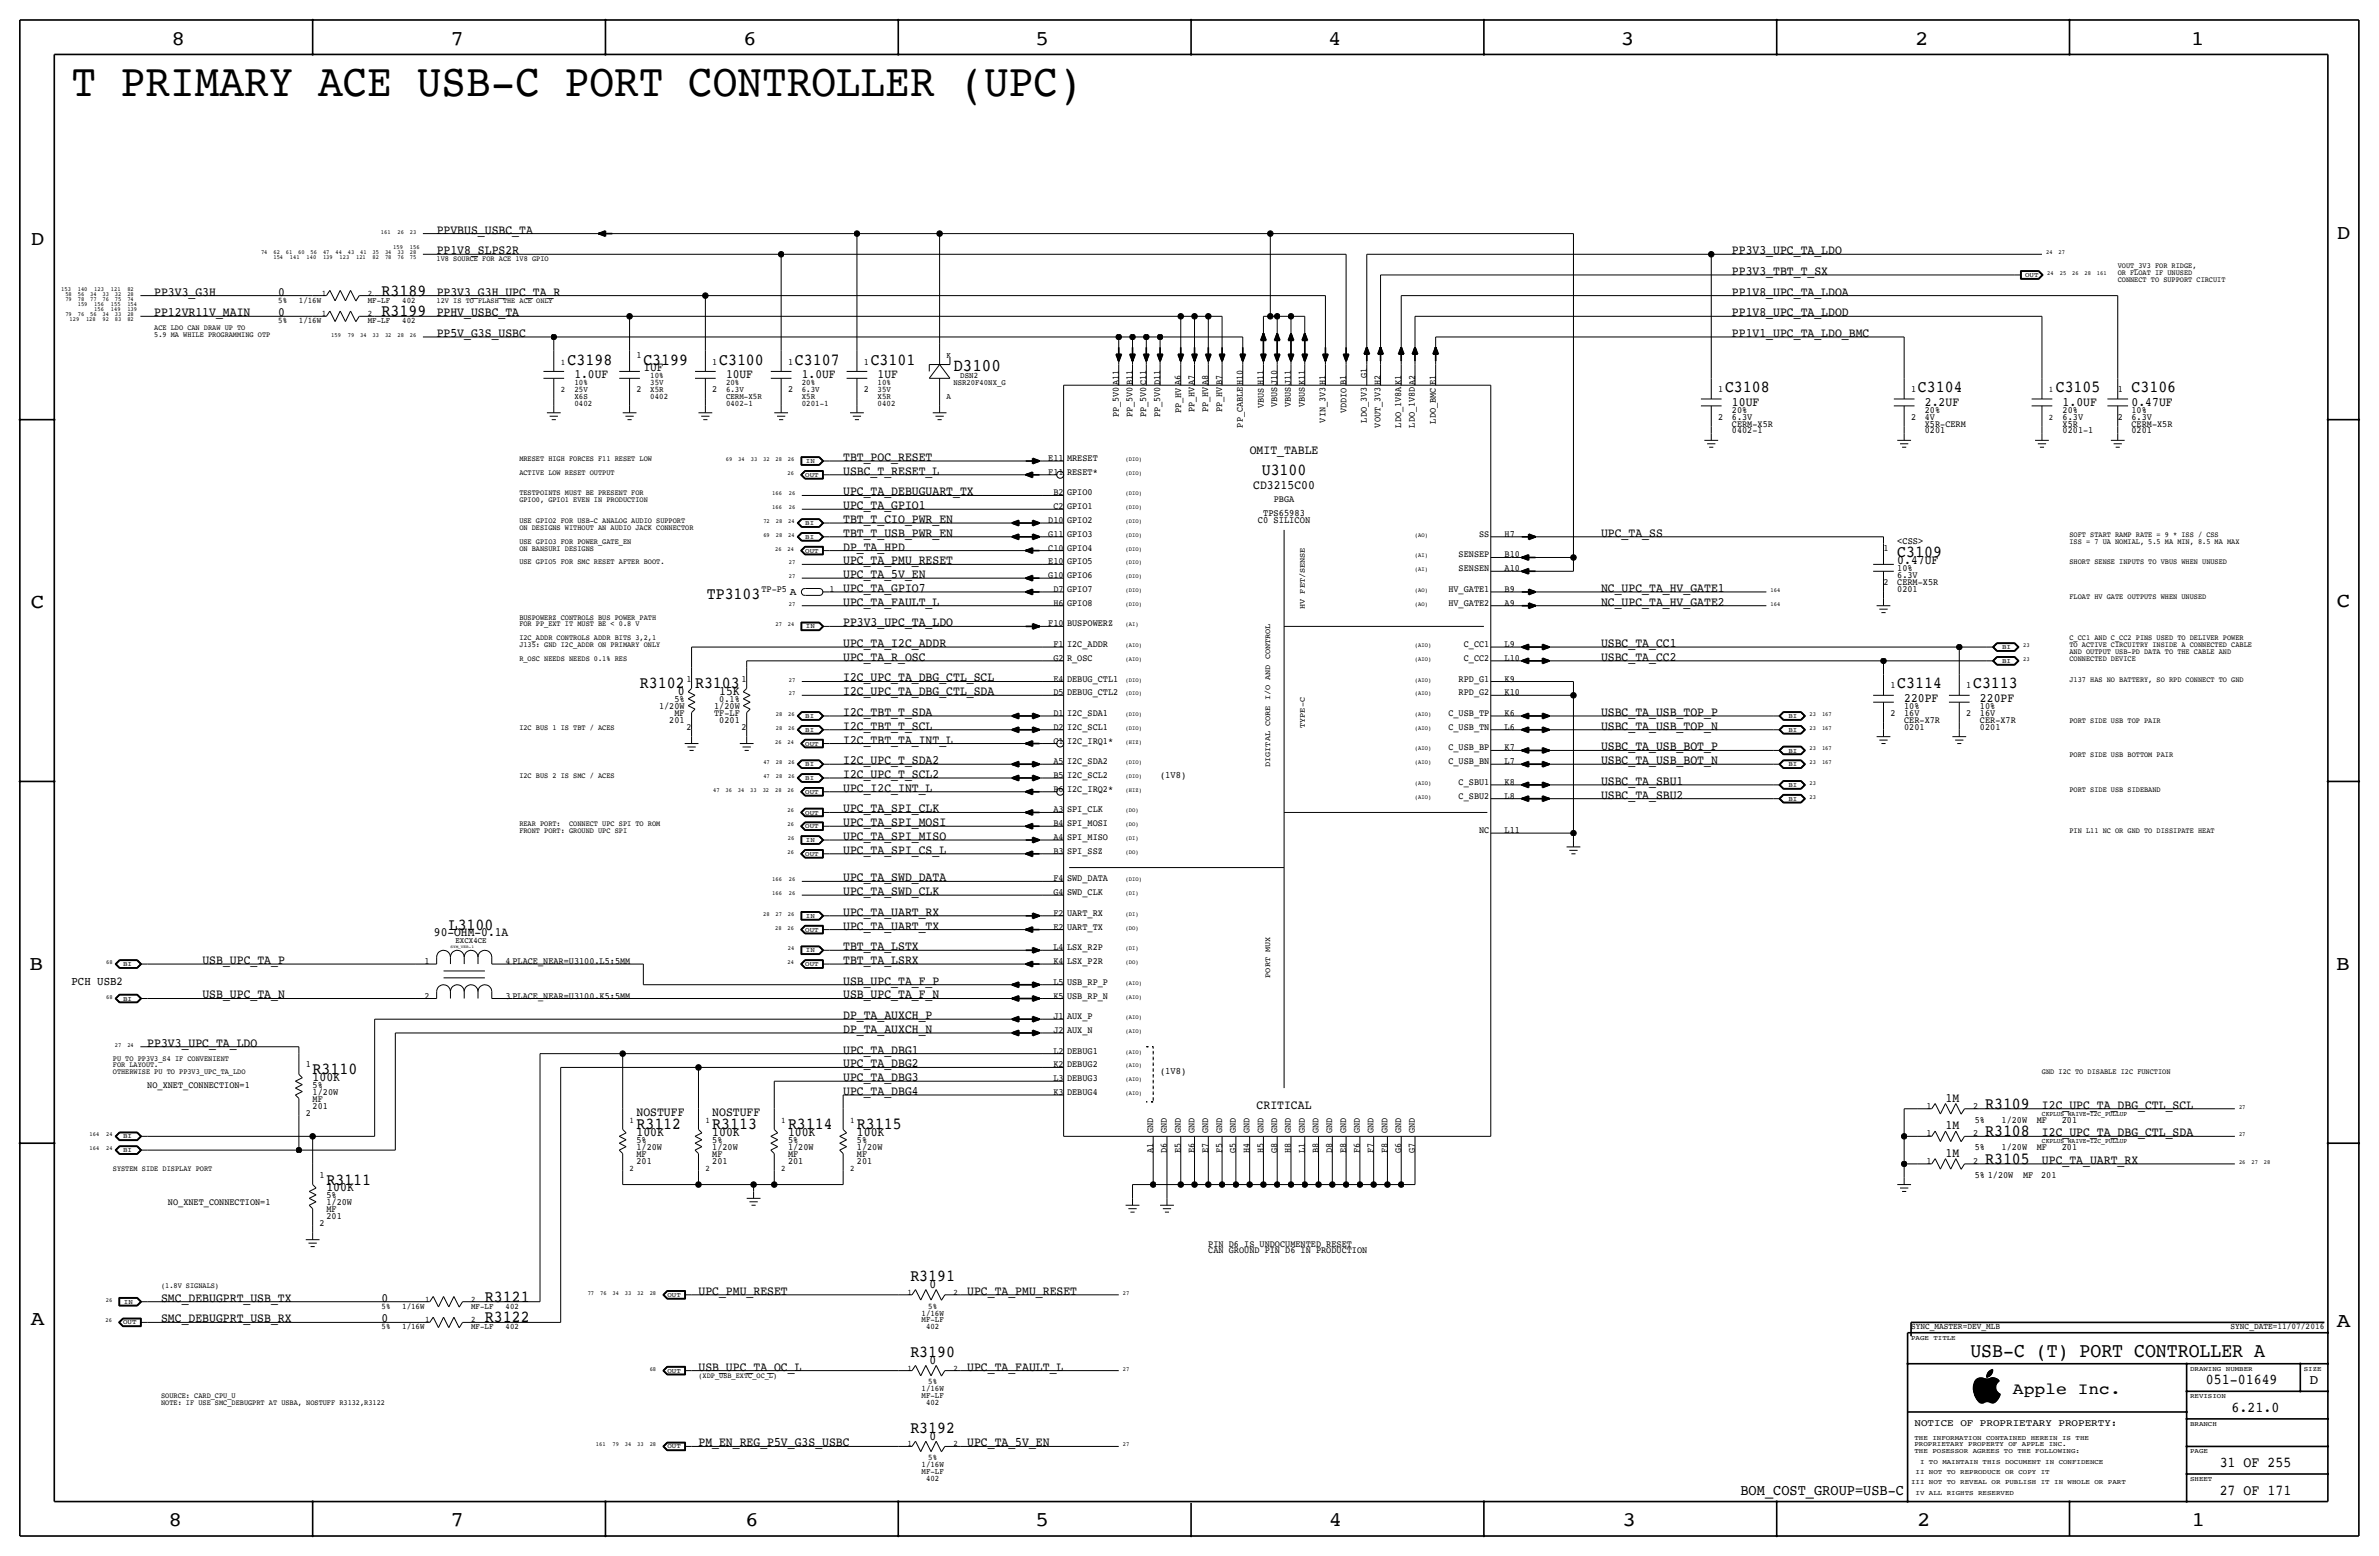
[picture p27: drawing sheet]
<svg xmlns="http://www.w3.org/2000/svg" width="877mm" height="574mm" viewBox="0 0 877 574" stroke-linecap="round" stroke-linejoin="round" font-family="sans-serif">
<defs><g id="words">
<text font-size="17" x="26.4" y="35.3">T PRIMARY ACE USB-C PORT CONTROLLER (UPC)</text>
<g font-size="7.6">
<text x="63.2" y="16.5">8</text>
<text x="166.1" y="16.5">7</text>
<text x="274" y="16.5">6</text>
<text x="381.7" y="16.5">5</text>
<text x="489.7" y="16.5">4</text>
<text x="597.6" y="16.5">3</text>
<text x="706.1" y="16.5">2</text>
<text x="807.7" y="16.5">1</text>
<text x="861.5" y="88.1">D</text>
<text x="11.4" y="90.4">D</text>
<text x="11.4" y="224.3">C</text>
<text x="861.5" y="223.8">C</text>
<text x="10.8" y="357.6">B</text>
<text x="861.3" y="357.4">B</text>
<text x="11.3" y="488.4">A</text>
<text x="861.5" y="489.2">A</text>
<text x="62.2" y="562.6">8</text>
<text x="166" y="562.6">7</text>
<text x="274.8" y="562.6">6</text>
<text x="381.7" y="562.6">5</text>
<text x="489.9" y="562.6">4</text>
<text x="598.1" y="562.6">3</text>
<text x="706.8" y="562.6">2</text>
<text x="807.9" y="562.6">1</text>
</g>
<text font-size="7.5" x="726.4" y="500.1">USB-C (T) PORT CONTROLLER A</text>
<text font-size="6.5" x="351.5" y="136.9">D3100</text>
<g font-size="6.2">
<text x="140.7" y="109">R3189</text>
<text x="140.7" y="116.6">R3199</text>
<text x="209.2" y="134.4">C3198</text>
<text x="237.2" y="134.4">C3199</text>
<text x="265.1" y="134.4">C3100</text>
<text x="293.1" y="134.4">C3107</text>
<text x="321" y="134.4">C3101</text>
<text x="636" y="144.5">C3108</text>
<text x="707.1" y="144.5">C3104</text>
<text x="757.9" y="144.5">C3105</text>
<text x="785.8" y="144.5">C3106</text>
<text x="465.2" y="175">U3100</text>
<text x="699.5" y="205.5">C3109</text>
<text x="260.6" y="220.7">TP3103</text>
<text x="235.9" y="253.7">R3102 R3103</text>
<text x="699.5" y="253.7">C3114</text>
<text x="727.4" y="253.7">C3113</text>
<text x="165.4" y="342.6">L3100</text>
<text x="115.3" y="396">R3110</text>
<text x="731.9" y="408.7">R3109</text>
<text x="234.6" y="416.3">R3112</text>
<text x="262.6" y="416.3">R3113</text>
<text x="290.5" y="416.3">R3114</text>
<text x="315.9" y="416.3">R3115</text>
<text x="731.9" y="418.8">R3108</text>
<text x="731.9" y="429">R3105</text>
<text x="120.3" y="436.6">R3111</text>
<text x="335.6" y="472.2">R3191</text>
<text x="178.8" y="479.8">R3121</text>
<text x="178.8" y="487.4">R3122</text>
<text x="335.6" y="500.1">R3190</text>
<text x="335.6" y="528.1">R3192</text>
</g>
<text font-size="6" x="742.1" y="513.9">Apple Inc.</text>
<text font-size="5.6" x="641.7" y="550.9">BOM_COST_GROUP=USB-C</text>
<g font-size="5.5">
<text x="813.2" y="510.3">051-01649</text>
<text x="822.7" y="520.4">6.21.0</text>
<text x="818.3" y="540.8">31 OF 255</text>
<text x="818.3" y="550.9">27 OF 171</text>
</g>
<text font-size="5" x="851.5" y="510.3">D</text>
<g font-size="4.7">
<text x="161" y="86.1">PPVBUS_USBC_TA</text>
<text x="161" y="93.7">PP1V8_SLPS2R</text>
<text x="638.5" y="93.7">PP3V3_UPC_TA_LDO</text>
<text x="638.5" y="101.3">PP3V3_TBT_T_SX</text>
<text x="56.8" y="109">PP3V3_G3H</text>
<text x="102.6" y="109">0</text>
<text x="161" y="109">PP3V3_G3H_UPC_TA_R</text>
<text x="638.5" y="109">PP1V8_UPC_TA_LDOA</text>
<text x="56.8" y="116.6">PP12VR11V_MAIN</text>
<text x="102.6" y="116.6">0</text>
<text x="161" y="116.6">PPHV_USBC_TA</text>
<text x="638.5" y="116.6">PP1V8_UPC_TA_LDOD</text>
<text x="161" y="124.2">PP5V_G3S_USBC</text>
<text x="638.5" y="124.2">PP1V1_UPC_TA_LDO_BMC</text>
<text x="237.2" y="136.9">1UF</text>
<text x="211.8" y="139.4">1.0UF</text>
<text x="267.7" y="139.4">10UF</text>
<text x="295.6" y="139.4">1.0UF</text>
<text x="323.5" y="139.4">1UF</text>
<text x="638.5" y="149.6">10UF</text>
<text x="709.6" y="149.6">2.2UF</text>
<text x="760.4" y="149.6">1.0UF</text>
<text x="785.8" y="149.6">0.47UF</text>
<text x="460.7" y="167.4">OMIT_TABLE</text>
<text x="310.8" y="169.9">TBT_POC_RESET</text>
<text x="310.8" y="175">USBC_T_RESET_L</text>
<text x="310.8" y="182.6">UPC_TA_DEBUGUART_TX</text>
<text x="462" y="180.1">CD3215C00</text>
<text x="310.8" y="187.7">UPC_TA_GPIO1</text>
<text x="310.8" y="192.8">TBT_T_CIO_PWR_EN</text>
<text x="310.8" y="197.8">TBT_T_USB_PWR_EN</text>
<text x="590.2" y="197.9">UPC_TA_SS</text>
<text x="310.8" y="202.9">DP_TA_HPD</text>
<text x="310.8" y="208">UPC_TA_PMU_RESET</text>
<text x="699.5" y="208">0.47UF</text>
<text x="310.8" y="213.1">UPC_TA_5V_EN</text>
<text x="310.8" y="218.2">UPC_TA_GPIO7</text>
<text x="590.2" y="218.2">NC_UPC_TA_HV_GATE1</text>
<text x="310.8" y="223.3">UPC_TA_FAULT_L</text>
<text x="590.2" y="223.3">NC_UPC_TA_HV_GATE2</text>
<text x="310.8" y="230.9">PP3V3_UPC_TA_LDO</text>
<text x="310.8" y="238.5">UPC_TA_I2C_ADDR</text>
<text x="590.2" y="238.5">USBC_TA_CC1</text>
<text x="310.8" y="243.6">UPC_TA_R_OSC</text>
<text x="590.2" y="243.6">USBC_TA_CC2</text>
<text x="310.8" y="251.2">I2C_UPC_TA_DBG_CTL_SCL</text>
<text x="249.9" y="256.3">0</text>
<text x="265.1" y="256.3">15K</text>
<text x="310.8" y="256.3">I2C_UPC_TA_DBG_CTL_SDA</text>
<text x="310.8" y="263.9">I2C_TBT_T_SDA</text>
<text x="590.2" y="263.9">USBC_TA_USB_TOP_P</text>
<text x="702" y="258.8">220PF</text>
<text x="729.9" y="258.8">220PF</text>
<text x="310.8" y="269">I2C_TBT_T_SCL</text>
<text x="590.2" y="269">USBC_TA_USB_TOP_N</text>
<text x="310.8" y="274.1">I2C_TBT_TA_INT_L</text>
<text x="310.8" y="281.7">I2C_UPC_T_SDA2</text>
<text x="590.2" y="281.7">USBC_TA_USB_BOT_N</text>
<text x="590.2" y="276.6">USBC_TA_USB_BOT_P</text>
<text x="310.8" y="286.7">I2C_UPC_T_SCL2</text>
<text x="310.8" y="291.8">UPC_I2C_INT_L</text>
<text x="590.2" y="289.3">USBC_TA_SBU1</text>
<text x="310.8" y="299.5">UPC_TA_SPI_CLK</text>
<text x="590.2" y="294.4">USBC_TA_SBU2</text>
<text x="310.8" y="304.5">UPC_TA_SPI_MOSI</text>
<text x="310.8" y="309.6">UPC_TA_SPI_MISO</text>
<text x="310.8" y="314.7">UPC_TA_SPI_CS_L</text>
<text x="310.8" y="324.9">UPC_TA_SWD_DATA</text>
<text x="310.8" y="329.9">UPC_TA_SWD_CLK</text>
<text x="310.8" y="337.5">UPC_TA_UART_RX</text>
<text x="160" y="345.2">90-OHM-0.1A</text>
<text x="310.8" y="342.6">UPC_TA_UART_TX</text>
<text x="310.8" y="350.3">TBT_TA_LSTX</text>
<text x="74.6" y="355.3">USB_UPC_TA_P</text>
<text x="310.8" y="355.3">TBT_TA_LSRX</text>
<text x="310.8" y="363">USB_UPC_TA_F_P</text>
<text x="74.6" y="368">USB_UPC_TA_N</text>
<text x="310.8" y="368">USB_UPC_TA_F_N</text>
<text x="310.8" y="375.7">DP_TA_AUXCH_P</text>
<text x="310.8" y="380.7">DP_TA_AUXCH_N</text>
<text x="54.3" y="385.8">PP3V3_UPC_TA_LDO</text>
<text x="310.8" y="388.4">UPC_TA_DBG1</text>
<text x="310.8" y="393.4">UPC_TA_DBG2</text>
<text x="115.3" y="398.5">100K</text>
<text x="310.8" y="398.5">UPC_TA_DBG3</text>
<text x="310.8" y="403.6">UPC_TA_DBG4</text>
<text x="717.3" y="406.1">1M</text>
<text x="234.6" y="411.2">NOSTUFF</text>
<text x="262.6" y="411.2">NOSTUFF</text>
<text x="463.3" y="408.7">CRITICAL</text>
<text x="752.8" y="408.7">I2C_UPC_TA_DBG_CTL_SCL</text>
<text x="234.6" y="418.8">100K</text>
<text x="262.6" y="418.8">100K</text>
<text x="290.5" y="418.8">100K</text>
<text x="315.9" y="418.8">100K</text>
<text x="717.3" y="416.3">1M</text>
<text x="752.8" y="418.8">I2C_UPC_TA_DBG_CTL_SDA</text>
<text x="717.3" y="426.5">1M</text>
<text x="752.8" y="429">UPC_TA_UART_RX</text>
<text x="120.3" y="439.2">100K</text>
<text x="59.4" y="479.8">SMC_DEBUGPRT_USB_TX</text>
<text x="140.7" y="479.8">0</text>
<text x="257.5" y="477.3">UPC_PMU_RESET</text>
<text x="342.6" y="474.7">0</text>
<text x="356.6" y="477.3">UPC_TA_PMU_RESET</text>
<text x="59.4" y="487.4">SMC_DEBUGPRT_USB_RX</text>
<text x="140.7" y="487.4">0</text>
<text x="342.6" y="502.7">0</text>
<text x="257.5" y="505.2">USB_UPC_TA_OC_L</text>
<text x="356.6" y="505.2">UPC_TA_FAULT_L</text>
<text x="257.5" y="533.1">PM_EN_REG_P5V_G3S_USBC</text>
<text x="342.6" y="530.6">0</text>
<text x="356.6" y="533.1">UPC_TA_5V_EN</text>
</g>
<text font-size="4.4" x="26.4" y="363">PCH USB2</text>
<text font-size="3.8" x="291.2" y="219.3">A</text>
<text font-size="3.7" x="705.8" y="525.5">NOTICE OF PROPRIETARY PROPERTY:</text>
<g font-size="3.6">
<text x="465.7" y="190.2">TPS65983</text>
<text x="463.7" y="192.8">C0 SILICON</text>
<text x="699.5" y="200.4">&lt;CSS&gt;</text>
<text x="427.7" y="286.8">(1V8)</text>
<text x="427.7" y="396">(1V8)</text>
</g>
<g font-size="3.5">
<text x="234.6" y="131.8">1</text>
<text x="262.6" y="134.4">1</text>
<text x="290.5" y="134.4">1</text>
<text x="318.5" y="134.4">1</text>
<text x="412.4" y="142" transform="rotate(-90 412.4 142)">A11</text>
<text x="417.5" y="142" transform="rotate(-90 417.5 142)">B11</text>
<text x="422.6" y="142" transform="rotate(-90 422.6 142)">C11</text>
<text x="427.7" y="142" transform="rotate(-90 427.7 142)">D11</text>
<text x="435.3" y="142" transform="rotate(-90 435.3 142)">A6</text>
<text x="440.4" y="142" transform="rotate(-90 440.4 142)">A7</text>
<text x="445.5" y="142" transform="rotate(-90 445.5 142)">A8</text>
<text x="450.5" y="142" transform="rotate(-90 450.5 142)">B7</text>
<text x="458.2" y="142" transform="rotate(-90 458.2 142)">H10</text>
<text x="465.8" y="142" transform="rotate(-90 465.8 142)">H11</text>
<text x="470.9" y="142" transform="rotate(-90 470.9 142)">J10</text>
<text x="475.9" y="142" transform="rotate(-90 475.9 142)">J11</text>
<text x="481" y="142" transform="rotate(-90 481 142)">K11</text>
<text x="488.6" y="142" transform="rotate(-90 488.6 142)">H1</text>
<text x="496.3" y="142" transform="rotate(-90 496.3 142)">B1</text>
<text x="503.9" y="139.4" transform="rotate(-90 503.9 139.4)">G1</text>
<text x="509" y="142" transform="rotate(-90 509 142)">H2</text>
<text x="516.6" y="142" transform="rotate(-90 516.6 142)">K1</text>
<text x="521.7" y="142" transform="rotate(-90 521.7 142)">A2</text>
<text x="529.3" y="142" transform="rotate(-90 529.3 142)">E1</text>
<text x="234.6" y="144.5">2</text>
<text x="262.6" y="144.5">2</text>
<text x="290.5" y="144.5">2</text>
<text x="318.5" y="144.5">2</text>
<text x="633.4" y="144.5">1</text>
<text x="704.5" y="144.5">1</text>
<text x="780.7" y="144.5">1</text>
<text x="412.4" y="153.8" transform="rotate(-90 412.4 153.8)">PP_5V0</text>
<text x="417.5" y="153.8" transform="rotate(-90 417.5 153.8)">PP_5V0</text>
<text x="422.6" y="153.8" transform="rotate(-90 422.6 153.8)">PP_5V0</text>
<text x="427.7" y="153.8" transform="rotate(-90 427.7 153.8)">PP_5V0</text>
<text x="435.4" y="152.4" transform="rotate(-90 435.4 152.4)">PP_HV</text>
<text x="440.4" y="151.9" transform="rotate(-90 440.4 151.9)">PP_HV</text>
<text x="445.5" y="151.9" transform="rotate(-90 445.5 151.9)">PP_HV</text>
<text x="450.5" y="151.9" transform="rotate(-90 450.5 151.9)">PP_HV</text>
<text x="465.9" y="150.5" transform="rotate(-90 465.9 150.5)">VBUS</text>
<text x="470.9" y="150.1" transform="rotate(-90 470.9 150.1)">VBUS</text>
<text x="475.9" y="150.1" transform="rotate(-90 475.9 150.1)">VBUS</text>
<text x="481" y="150.1" transform="rotate(-90 481 150.1)">VBUS</text>
<text x="488.6" y="155.7" transform="rotate(-90 488.6 155.7)">VIN_3V3</text>
<text x="496.4" y="152.4" transform="rotate(-90 496.4 152.4)">VDDIO</text>
<text x="503.9" y="155.7" transform="rotate(-90 503.9 155.7)">LDO_3V3</text>
<text x="633.4" y="154.7">2</text>
<text x="638.5" y="154.7">6.3V</text>
<text x="638.5" y="152.1">20%</text>
<text x="704.5" y="154.7">2</text>
<text x="709.6" y="152.1">20%</text>
<text x="709.6" y="154.7">4V</text>
<text x="760.4" y="154.7">6.3V</text>
<text x="760.4" y="152.1">20%</text>
<text x="780.7" y="154.7">2</text>
<text x="785.8" y="154.7">6.3V</text>
<text x="785.8" y="152.1">10%</text>
<text x="458.2" y="157.6" transform="rotate(-90 458.2 157.6)">PP_CABLE</text>
<text x="509" y="157.6" transform="rotate(-90 509 157.6)">VOUT_3V3</text>
<text x="516.6" y="157.6" transform="rotate(-90 516.6 157.6)">LDO_1V8A</text>
<text x="521.7" y="157.6" transform="rotate(-90 521.7 157.6)">LDO_1V8D</text>
<text x="529.4" y="156.1" transform="rotate(-90 529.4 156.1)">LDO_BMC</text>
<text x="638.5" y="159.8">0402-1</text>
<text x="638.5" y="157.2">CERM-X5R</text>
<text x="709.6" y="159.8">0201</text>
<text x="709.6" y="157.2">X5R-CERM</text>
<text x="760.4" y="157.2">X5R</text>
<text x="760.4" y="159.8">0201-1</text>
<text x="785.8" y="159.8">0201</text>
<text x="785.8" y="157.2">CERM-X5R</text>
<text x="386.5" y="169.9">E11</text>
<text x="393.4" y="169.9">MRESET</text>
<text x="386.5" y="175">F11</text>
<text x="393.4" y="175">RESET*</text>
<text x="388.3" y="182.6">B2</text>
<text x="393.4" y="182.6">GPIO0</text>
<text x="469.6" y="185.2">PBGA</text>
<text x="388.3" y="187.7">C2</text>
<text x="393.4" y="187.7">GPIO1</text>
<text x="386.5" y="197.9">G11</text>
<text x="386.5" y="192.8">D10</text>
<text x="393.4" y="197.9">GPIO3</text>
<text x="393.4" y="192.8">GPIO2</text>
<text x="545.3" y="197.9">SS</text>
<text x="554.7" y="197.9">H7</text>
<text x="386.5" y="202.9">C10</text>
<text x="393.4" y="202.9">GPIO4</text>
<text x="694.4" y="202.9">1</text>
<text x="386.5" y="208">E10</text>
<text x="393.4" y="208">GPIO5</text>
<text x="537.8" y="205.5">SENSEP</text>
<text x="554.7" y="205.5">B10</text>
<text x="386.5" y="213.1">G10</text>
<text x="393.4" y="213.1">GPIO6</text>
<text x="537.8" y="210.6">SENSEN</text>
<text x="554.7" y="210.6">A10</text>
<text x="694.4" y="215.6">2</text>
<text x="699.5" y="213.1">6.3V</text>
<text x="699.5" y="215.6">CERM-X5R</text>
<text x="699.5" y="210.6">10%</text>
<text x="280.7" y="218.2">TP-P5</text>
<text x="305.8" y="218.2">1</text>
<text x="388.3" y="218.2">D7</text>
<text x="393.4" y="218.2">GPIO7</text>
<text x="534" y="218.2">HV_GATE1</text>
<text x="554.7" y="218.2">B9</text>
<text x="699.5" y="218.2">0201</text>
<text x="388.3" y="223.3">H6</text>
<text x="393.4" y="223.3">GPIO8</text>
<text x="534" y="223.3">HV_GATE2</text>
<text x="554.7" y="223.3">A9</text>
<text x="386.5" y="230.9">F10</text>
<text x="393.4" y="230.9">BUSPOWERZ</text>
<text x="388.3" y="238.5">F1</text>
<text x="393.4" y="238.5">I2C_ADDR</text>
<text x="539.6" y="238.5">C_CC1</text>
<text x="554.7" y="238.5">L9</text>
<text x="388.3" y="243.6">G2</text>
<text x="393.4" y="243.6">R_OSC</text>
<text x="539.6" y="243.6">C_CC2</text>
<text x="554.7" y="243.6">L10</text>
<text x="253.1" y="251.2">1</text>
<text x="273.4" y="251.2">1</text>
<text x="388.3" y="251.2">E4</text>
<text x="393.4" y="251.2">DEBUG_CTL1</text>
<text x="537.8" y="251.2">RPD_G1</text>
<text x="554.7" y="251.2">K9</text>
<text x="388.3" y="256.3">D5</text>
<text x="393.4" y="256.3">DEBUG_CTL2</text>
<text x="537.8" y="256.3">RPD_G2</text>
<text x="554.7" y="256.3">K10</text>
<text x="696.9" y="253.7">1</text>
<text x="724.9" y="253.7">1</text>
<text x="243" y="261.4">1/20W</text>
<text x="248.6" y="263.9">MF</text>
<text x="248.6" y="258.8">5%</text>
<text x="263.3" y="263.9">TF-LF</text>
<text x="263.3" y="261.4">1/20W</text>
<text x="265.2" y="258.8">0.1%</text>
<text x="388.3" y="263.9">D1</text>
<text x="393.4" y="263.9">I2C_SDA1</text>
<text x="534" y="263.9">C_USB_TP</text>
<text x="554.7" y="263.9">K6</text>
<text x="696.9" y="263.9">2</text>
<text x="702" y="263.9">16V</text>
<text x="702" y="261.4">10%</text>
<text x="724.9" y="263.9">2</text>
<text x="729.9" y="263.9">16V</text>
<text x="729.9" y="261.4">10%</text>
<text x="246.8" y="266.4">201</text>
<text x="253.1" y="269">2</text>
<text x="265.2" y="266.4">0201</text>
<text x="273.4" y="269">2</text>
<text x="388.3" y="269">D2</text>
<text x="393.4" y="269">I2C_SCL1</text>
<text x="534" y="269">C_USB_TN</text>
<text x="554.7" y="269">L6</text>
<text x="702" y="266.4">CER-X7R</text>
<text x="702" y="269">0201</text>
<text x="729.9" y="266.4">CER-X7R</text>
<text x="729.9" y="269">0201</text>
<text x="388.3" y="274.1">C1</text>
<text x="393.4" y="274.1">I2C_IRQ1*</text>
<text x="388.3" y="281.7">A5</text>
<text x="393.4" y="281.7">I2C_SDA2</text>
<text x="534" y="276.6">C_USB_BP</text>
<text x="534" y="281.7">C_USB_BN</text>
<text x="554.7" y="276.6">K7</text>
<text x="554.7" y="281.7">L7</text>
<text x="388.3" y="286.8">B5</text>
<text x="393.4" y="286.8">I2C_SCL2</text>
<text x="388.3" y="291.8">B6</text>
<text x="393.4" y="291.8">I2C_IRQ2*</text>
<text x="537.8" y="289.3">C_SBU1</text>
<text x="554.7" y="289.3">K8</text>
<text x="388.3" y="299.5">A3</text>
<text x="393.4" y="299.5">SPI_CLK</text>
<text x="537.8" y="294.4">C_SBU2</text>
<text x="554.7" y="294.4">L8</text>
<text x="388.3" y="304.5">B4</text>
<text x="393.4" y="304.5">SPI_MOSI</text>
<text x="388.3" y="309.6">A4</text>
<text x="393.4" y="309.6">SPI_MISO</text>
<text x="545.3" y="307.1">NC</text>
<text x="554.7" y="307.1">L11</text>
<text x="388.3" y="314.7">B3</text>
<text x="393.4" y="314.7">SPI_SSZ</text>
<text x="388.3" y="324.9">F4</text>
<text x="388.3" y="329.9">G4</text>
<text x="393.4" y="329.9">SWD_CLK</text>
<text x="393.4" y="324.9">SWD_DATA</text>
<text x="388.3" y="337.6">F2</text>
<text x="393.4" y="337.6">UART_RX</text>
<text x="388.3" y="342.6">E2</text>
<text x="393.4" y="342.6">UART_TX</text>
<text x="388.3" y="350.3">L4</text>
<text x="393.4" y="350.3">LSX_R2P</text>
<text x="156.6" y="355.3">1</text>
<text x="186.4" y="355.3">4 PLACE_NEAR=U3100.L5:5MM</text>
<text x="388.3" y="355.3">K4</text>
<text x="393.4" y="355.3">LSX_P2R</text>
<text x="388.3" y="363">L5</text>
<text x="393.4" y="363">USB_RP_P</text>
<text x="156.6" y="368">2</text>
<text x="186.4" y="368">3 PLACE_NEAR=U3100.K5:5MM</text>
<text x="388.3" y="368">K5</text>
<text x="393.4" y="368">USB_RP_N</text>
<text x="388.3" y="375.7">J1</text>
<text x="393.4" y="375.7">AUX_P</text>
<text x="388.3" y="380.7">J2</text>
<text x="393.4" y="380.7">AUX_N</text>
<text x="388.3" y="388.4">L2</text>
<text x="393.4" y="388.4">DEBUG1</text>
<text x="112.7" y="393.4">1</text>
<text x="388.3" y="393.4">K2</text>
<text x="393.4" y="393.4">DEBUG2</text>
<text x="54.3" y="401.1">NO_XNET_CONNECTION=1</text>
<text x="115.3" y="401.1">5%</text>
<text x="388.3" y="398.5">L3</text>
<text x="393.4" y="398.5">DEBUG3</text>
<text x="115.3" y="403.6">1/20W</text>
<text x="115.3" y="406.1">MF</text>
<text x="388.3" y="403.6">K3</text>
<text x="393.4" y="403.6">DEBUG4</text>
<text x="112.7" y="411.2">2</text>
<text x="115.3" y="408.7">201</text>
<text x="710.3" y="408.7">1</text>
<text x="727.4" y="408.7">2</text>
<text x="728.1" y="413.8">5%</text>
<text x="737.9" y="413.8">1/20W</text>
<text x="750.9" y="413.8">MF</text>
<text x="760.1" y="413.8">201</text>
<text x="425.1" y="417.6" transform="rotate(-90 425.1 417.6)">GND</text>
<text x="430.2" y="417.6" transform="rotate(-90 430.2 417.6)">GND</text>
<text x="435.3" y="417.6" transform="rotate(-90 435.3 417.6)">GND</text>
<text x="440.4" y="417.6" transform="rotate(-90 440.4 417.6)">GND</text>
<text x="445.5" y="417.6" transform="rotate(-90 445.5 417.6)">GND</text>
<text x="450.5" y="417.6" transform="rotate(-90 450.5 417.6)">GND</text>
<text x="455.6" y="417.6" transform="rotate(-90 455.6 417.6)">GND</text>
<text x="460.7" y="417.6" transform="rotate(-90 460.7 417.6)">GND</text>
<text x="465.8" y="417.6" transform="rotate(-90 465.8 417.6)">GND</text>
<text x="470.9" y="417.6" transform="rotate(-90 470.9 417.6)">GND</text>
<text x="475.9" y="417.6" transform="rotate(-90 475.9 417.6)">GND</text>
<text x="481" y="417.6" transform="rotate(-90 481 417.6)">GND</text>
<text x="486.1" y="417.6" transform="rotate(-90 486.1 417.6)">GND</text>
<text x="491.2" y="417.6" transform="rotate(-90 491.2 417.6)">GND</text>
<text x="496.3" y="417.6" transform="rotate(-90 496.3 417.6)">GND</text>
<text x="501.3" y="417.6" transform="rotate(-90 501.3 417.6)">GND</text>
<text x="506.4" y="417.6" transform="rotate(-90 506.4 417.6)">GND</text>
<text x="511.5" y="417.6" transform="rotate(-90 511.5 417.6)">GND</text>
<text x="516.6" y="417.6" transform="rotate(-90 516.6 417.6)">GND</text>
<text x="521.7" y="417.6" transform="rotate(-90 521.7 417.6)">GND</text>
<text x="710.3" y="418.8">1</text>
<text x="727.4" y="418.8">2</text>
<text x="234.6" y="423.9">1/20W</text>
<text x="234.6" y="421.4">5%</text>
<text x="262.6" y="421.4">5%</text>
<text x="262.6" y="423.9">1/20W</text>
<text x="290.5" y="423.9">1/20W</text>
<text x="290.5" y="421.4">5%</text>
<text x="315.9" y="423.9">1/20W</text>
<text x="315.9" y="421.4">5%</text>
<text x="425.1" y="425.2" transform="rotate(-90 425.1 425.2)">A1</text>
<text x="430.2" y="425.2" transform="rotate(-90 430.2 425.2)">D6</text>
<text x="435.3" y="425.2" transform="rotate(-90 435.3 425.2)">E5</text>
<text x="440.4" y="425.2" transform="rotate(-90 440.4 425.2)">E6</text>
<text x="445.4" y="425.2" transform="rotate(-90 445.4 425.2)">E7</text>
<text x="450.5" y="425.2" transform="rotate(-90 450.5 425.2)">F5</text>
<text x="455.6" y="425.2" transform="rotate(-90 455.6 425.2)">G5</text>
<text x="460.7" y="425.2" transform="rotate(-90 460.7 425.2)">H4</text>
<text x="465.8" y="425.2" transform="rotate(-90 465.8 425.2)">H5</text>
<text x="470.9" y="425.2" transform="rotate(-90 470.9 425.2)">G8</text>
<text x="475.9" y="425.2" transform="rotate(-90 475.9 425.2)">H8</text>
<text x="481" y="425.2" transform="rotate(-90 481 425.2)">L1</text>
<text x="486.1" y="425.2" transform="rotate(-90 486.1 425.2)">B8</text>
<text x="491.2" y="425.2" transform="rotate(-90 491.2 425.2)">D8</text>
<text x="496.3" y="425.2" transform="rotate(-90 496.3 425.2)">E8</text>
<text x="501.3" y="425.2" transform="rotate(-90 501.3 425.2)">F6</text>
<text x="506.4" y="425.2" transform="rotate(-90 506.4 425.2)">F7</text>
<text x="511.5" y="425.2" transform="rotate(-90 511.5 425.2)">F8</text>
<text x="516.6" y="425.2" transform="rotate(-90 516.6 425.2)">G6</text>
<text x="521.7" y="425.2" transform="rotate(-90 521.7 425.2)">G7</text>
<text x="728.1" y="423.9">5%</text>
<text x="737.9" y="423.9">1/20W</text>
<text x="750.9" y="423.9">MF</text>
<text x="760.1" y="423.9">201</text>
<text x="234.6" y="429">201</text>
<text x="234.6" y="426.5">MF</text>
<text x="262.6" y="426.5">MF</text>
<text x="262.6" y="429">201</text>
<text x="290.5" y="426.5">MF</text>
<text x="290.5" y="429">201</text>
<text x="315.9" y="429">201</text>
<text x="315.9" y="426.5">MF</text>
<text x="710.3" y="429">1</text>
<text x="727.4" y="429">2</text>
<text x="117.8" y="434.1">1</text>
<text x="728.1" y="434.1">5% 1/20W</text>
<text x="745.8" y="434.1">MF</text>
<text x="752.5" y="434.1">201</text>
<text x="120.3" y="441.7">5%</text>
<text x="61.9" y="444.2">NO_XNET_CONNECTION=1</text>
<text x="120.3" y="444.2">1/20W</text>
<text x="120.3" y="446.8">MF</text>
<text x="120.3" y="449.3">201</text>
<text x="117.8" y="451.9">2</text>
<text x="445.5" y="459.5">PIN D6 IS UNDOCUMENTED RESET</text>
<text x="445.5" y="462">CAN GROUND PIN D6 IN PRODUCTION</text>
</g>
<g font-size="3.2">
<text x="704.5" y="490">SYNC_MASTER=DEV_MLB</text>
<text x="822.3" y="490">SYNC_DATE=11/07/2016</text>
</g>
<g font-size="3.1">
<text x="102.6" y="111.5">5%</text>
<text x="110.2" y="111.5">1/16W</text>
<text x="118.7" y="109">1</text>
<text x="135.6" y="109">2</text>
<text x="135.6" y="111.5">MF-LF</text>
<text x="148.3" y="111.5">402</text>
<text x="102.6" y="119.1">5%</text>
<text x="110.2" y="119.1">1/16W</text>
<text x="118.7" y="116.6">1</text>
<text x="135.6" y="116.6">2</text>
<text x="135.6" y="119.1">MF-LF</text>
<text x="148.3" y="119.1">402</text>
<text x="348.9" y="131.8">K</text>
<text x="206.7" y="134.4">1</text>
<text x="211.8" y="142">10%</text>
<text x="239.7" y="139.4">10%</text>
<text x="239.7" y="142">35V</text>
<text x="267.7" y="142">20%</text>
<text x="295.6" y="142">20%</text>
<text x="323.5" y="142">10%</text>
<text x="354" y="139.4">DSN2</text>
<text x="206.7" y="144.5">2</text>
<text x="211.8" y="147.1">X6S</text>
<text x="211.8" y="144.5">25V</text>
<text x="211.8" y="149.6">0402</text>
<text x="239.7" y="144.5">X5R</text>
<text x="239.7" y="147.1">0402</text>
<text x="267.7" y="144.5">6.3V</text>
<text x="267.7" y="147.1">CERM-X5R</text>
<text x="267.7" y="149.6">0402-1</text>
<text x="295.6" y="149.6">0201-1</text>
<text x="295.6" y="147.1">X5R</text>
<text x="295.6" y="144.5">6.3V</text>
<text x="323.5" y="144.5">35V</text>
<text x="323.5" y="147.1">X5R</text>
<text x="323.5" y="149.6">0402</text>
<text x="348.9" y="147.1">A</text>
<text x="755.3" y="144.5">1</text>
<text x="755.3" y="154.7">2</text>
<text x="167.9" y="347.7">EXCX4CE</text>
<text x="232.1" y="413.8">1</text>
<text x="260" y="413.8">1</text>
<text x="288" y="413.8">1</text>
<text x="313.4" y="413.8">1</text>
<text x="232.1" y="431.5">2</text>
<text x="260" y="431.5">2</text>
<text x="288" y="431.5">2</text>
<text x="313.4" y="431.5">2</text>
<text x="156.8" y="479.8">1</text>
<text x="173.7" y="479.8">2</text>
<text x="334.6" y="477.3">1</text>
<text x="351.5" y="477.3">2</text>
<text x="140.7" y="482.3">5%</text>
<text x="148.3" y="482.3">1/16W</text>
<text x="173.7" y="482.3">MF-LF</text>
<text x="186.4" y="482.3">402</text>
<text x="339.7" y="484.9">1/16W</text>
<text x="342.2" y="482.3">5%</text>
<text x="140.7" y="490">5%</text>
<text x="148.3" y="490">1/16W</text>
<text x="156.8" y="487.4">1</text>
<text x="173.7" y="487.4">2</text>
<text x="173.7" y="490">MF-LF</text>
<text x="186.4" y="490">402</text>
<text x="339.7" y="487.4">MF-LF</text>
<text x="341.4" y="490">402</text>
<text x="334.6" y="505.2">1</text>
<text x="351.5" y="505.2">2</text>
<text x="339.7" y="515.4">MF-LF</text>
<text x="339.7" y="512.8">1/16W</text>
<text x="342.2" y="510.3">5%</text>
<text x="341.4" y="517.9">402</text>
<text x="334.6" y="533.1">1</text>
<text x="351.5" y="533.1">2</text>
<text x="342.2" y="538.2">5%</text>
<text x="339.7" y="540.8">1/16W</text>
<text x="339.7" y="543.3">MF-LF</text>
<text x="341.4" y="545.8">402</text>
</g>
<text font-size="3" x="351.5" y="142">NSR20F40NX_G</text>
<g font-size="2.9">
<text x="161" y="96.3">1V8 SOURCE FOR ACE 1V8 GPIO</text>
<text x="780.7" y="98.8">VOUT_3V3 FOR RIDGE,</text>
<text x="780.7" y="101.3">OR FLOAT IF UNUSED</text>
<text x="780.7" y="103.9">CONNECT TO SUPPORT CIRCUIT</text>
<text x="161" y="111.5">12V IS TO FLASH THE ACE ONLY</text>
<text x="56.8" y="121.7">ACE LDO CAN DRAW UP TO</text>
<text x="56.8" y="124.2">5.9 MA WHILE PROGRAMMING OTP</text>
<text x="191.5" y="169.9">MRESET HIGH FORCES F11 RESET LOW</text>
<text x="191.5" y="175">ACTIVE LOW RESET OUTPUT</text>
<text x="191.5" y="185.2">GPIO0, GPIO1 EVEN IN PRODUCTION</text>
<text x="191.5" y="182.6">TESTPOINTS MUST BE PRESENT FOR</text>
<text x="191.5" y="195.3">ON DESIGNS WITHOUT AN AUDIO JACK CONNECTOR</text>
<text x="191.5" y="192.8">USE GPIO2 FOR USB-C ANALOG AUDIO SUPPORT</text>
<text x="763" y="197.9">SOFT START RAMP RATE = 9 * ISS / CSS</text>
<text x="191.5" y="200.4">USE GPIO3 FOR POWER_GATE_EN</text>
<text x="191.5" y="202.9">ON BANSURI DESIGNS</text>
<text x="763" y="200.4">ISS = 7 UA NOMIAL, 5.5 MA MIN, 8.5 MA MAX</text>
<text x="191.5" y="208">USE GPIO5 FOR SMC RESET AFTER BOOT.</text>
<text x="763" y="208">SHORT SENSE INPUTS TO VBUS WHEN UNUSED</text>
<text x="763" y="220.7">FLOAT HV GATE OUTPUTS WHEN UNUSED</text>
<text x="481" y="224.5" transform="rotate(-90 481 224.5)">HV FET/SENSE</text>
<text x="191.5" y="230.9">FOR PP_EXT IT MUST BE &lt; 0.8 V</text>
<text x="191.5" y="228.3">BUSPOWERZ CONTROLS BUS POWER PATH</text>
<text x="191.5" y="238.5">J135: GND I2C_ADDR ON PRIMARY ONLY</text>
<text x="191.5" y="236">I2C_ADDR CONTROLS ADDR BITS 3,2,1</text>
<text x="763" y="238.5">TO ACTIVE CIRCUITRY INSIDE A CONNECTED CABLE</text>
<text x="763" y="236">C_CC1 AND C_CC2 PINS USED TO DELIVER POWER</text>
<text x="191.5" y="243.6">R_OSC NEEDS NEEDS 0.1% RES</text>
<text x="763" y="241">AND OUTPUT USB-PD DATA TO THE CABLE AND</text>
<text x="763" y="243.6">CONNECTED DEVICE</text>
<text x="763" y="251.2">J137 HAS NO BATTERY, SO RPD CONNECT TO GND</text>
<text x="191.5" y="269">I2C BUS 1 IS TBT / ACES</text>
<text x="481" y="268.3" transform="rotate(-90 481 268.3)">TYPE-C</text>
<text x="763" y="266.4">PORT SIDE USB TOP PAIR</text>
<text x="763" y="279.1">PORT SIDE USB BOTTOM PAIR</text>
<text x="191.5" y="286.8">I2C BUS 2 IS SMC / ACES</text>
<text x="468.3" y="282.8" transform="rotate(-90 468.3 282.8)">DIGITAL CORE I/O AND CONTROL</text>
<text x="763" y="291.8">PORT SIDE USB SIDEBAND</text>
<text x="191.5" y="304.5">REAR PORT:</text>
<text x="209.8" y="304.5">CONNECT UPC SPI TO ROM</text>
<text x="191.5" y="307.1">FRONT PORT: GROUND UPC SPI</text>
<text x="763" y="307.1">PIN L11 NC OR GND TO DISSIPATE HEAT</text>
<text x="468.3" y="360.4" transform="rotate(-90 468.3 360.4)">PORT MUX</text>
<text x="41.6" y="390.9">PU TO PP3V3_S4 IF CONVENIENT</text>
<text x="41.6" y="396">OTHERWISE PU TO PP3V3_UPC_TA_LDO</text>
<text x="41.6" y="393.4">FOR LAYOUT.</text>
<text x="752.8" y="396">GND I2C TO DISABLE I2C FUNCTION</text>
<text x="41.6" y="431.6">SYSTEM SIDE DISPLAY PORT</text>
<text x="59.4" y="474.7">(1.8V SIGNALS)</text>
<text x="257.5" y="507.7">(XDP_USB_EXTC_OC_L)</text>
<text x="59.4" y="515.4">SOURCE: CARD_CPU_U</text>
<text x="59.4" y="517.9">NOTE: IF USE SMC_DEBUGPRT AT USBA, NOSTUFF R3132,R3122</text>
</g>
<g font-size="2.6">
<text x="752.8" y="411.2">CKPLUS_WAIVE=I2C_PULLUP</text>
<text x="752.8" y="421.4">CKPLUS_WAIVE=I2C_PULLUP</text>
</g>
<g font-size="2.5">
<text x="746.6" y="102.1">OUT</text>
<text x="297.1" y="170.7">IN</text>
<text x="296.9" y="175.8">OUT</text>
<text x="296.9" y="193.5">BI</text>
<text x="296.9" y="198.6">BI</text>
<text x="296.9" y="203.7">OUT</text>
<text x="297.1" y="231.6">IN</text>
<text x="738.1" y="239.3">BI</text>
<text x="738.1" y="244.3">BI</text>
<text x="296.9" y="264.7">BI</text>
<text x="296.9" y="269.7">BI</text>
<text x="659.3" y="264.7">BI</text>
<text x="659.3" y="269.7">BI</text>
<text x="296.9" y="274.8">OUT</text>
<text x="659.3" y="277.4">BI</text>
<text x="296.9" y="287.5">BI</text>
<text x="296.9" y="282.4">BI</text>
<text x="659.3" y="282.4">BI</text>
<text x="296.9" y="292.6">OUT</text>
<text x="659.3" y="290.1">BI</text>
<text x="659.3" y="295.1">BI</text>
<text x="296.9" y="305.3">OUT</text>
<text x="296.9" y="300.2">OUT</text>
<text x="297.1" y="310.4">IN</text>
<text x="296.9" y="315.5">OUT</text>
<text x="297.1" y="338.3">IN</text>
<text x="296.9" y="343.4">OUT</text>
<text x="297.1" y="351">IN</text>
<text x="45.4" y="356.1">BI</text>
<text x="296.9" y="356.1">OUT</text>
<text x="45.4" y="368.8">BI</text>
<text x="45.4" y="419.6">BI</text>
<text x="45.4" y="424.7">BI</text>
<text x="246.1" y="478">OUT</text>
<text x="45.7" y="480.6">IN</text>
<text x="45.4" y="488.2">OUT</text>
<text x="704.5" y="493.8">PAGE TITLE</text>
<text x="246.1" y="506">OUT</text>
<text x="807.4" y="505.2">DRAWING NUMBER</text>
<text x="849.3" y="505.2">SIZE</text>
<text x="807.4" y="515.4">REVISION</text>
<text x="807.4" y="525.5">BRANCH</text>
<text x="246.1" y="533.9">OUT</text>
<text x="705.8" y="533.1">PROPRIETARY PROPERTY OF APPLE INC.</text>
<text x="705.8" y="530.6">THE INFORMATION CONTAINED HEREIN IS THE</text>
<text x="705.8" y="535.7">THE POSESSOR AGREES TO THE FOLLOWING:</text>
<text x="707.8" y="539.5">I TO MAINTAIN THIS DOCUMENT IN CONFIDENCE</text>
<text x="807.4" y="535.7">PAGE</text>
<text x="706.2" y="543.3">II NOT TO REPRODUCE OR COPY IT</text>
<text x="807.4" y="545.8">SHEET</text>
<text x="704.5" y="547.1">III NOT TO REVEAL OR PUBLISH IT IN WHOLE OR PART</text>
<text x="706.2" y="550.9">IV ALL RIGHTS RESERVED</text>
</g>
<g font-size="2.3">
<text x="140.4" y="86.1">161</text>
<text x="146.5" y="86.1">26</text>
<text x="151.1" y="86.1">23</text>
<text x="96.2" y="93.7">74</text>
<text x="100.8" y="93.7">62</text>
<text x="100.8" y="95.6">154</text>
<text x="105.4" y="93.7">61</text>
<text x="106.9" y="95.6">141</text>
<text x="109.9" y="93.7">60</text>
<text x="113" y="95.6">140</text>
<text x="114.5" y="93.7">56</text>
<text x="119.1" y="95.6">139</text>
<text x="119.1" y="93.7">47</text>
<text x="123.7" y="93.7">44</text>
<text x="125.2" y="95.6">123</text>
<text x="128.2" y="93.7">43</text>
<text x="131.3" y="95.6">121</text>
<text x="132.8" y="93.7">41</text>
<text x="137.4" y="95.6">82</text>
<text x="137.4" y="93.7">35</text>
<text x="141.9" y="95.6">78</text>
<text x="142" y="93.7">34</text>
<text x="145" y="91.9">159</text>
<text x="146.5" y="95.6">76</text>
<text x="146.5" y="93.7">33</text>
<text x="151.1" y="95.6">75</text>
<text x="151.1" y="91.9">156</text>
<text x="151.1" y="93.7">28</text>
<text x="754.3" y="93.7">24</text>
<text x="758.9" y="93.7">27</text>
<text x="754.8" y="101.3">24</text>
<text x="759.4" y="101.3">25</text>
<text x="763.9" y="101.3">26</text>
<text x="768.5" y="101.3">28</text>
<text x="773.1" y="101.3">161</text>
<text x="22.6" y="107.1">153</text>
<text x="28.7" y="107.1">140</text>
<text x="34.8" y="107.1">123</text>
<text x="40.9" y="107.1">121</text>
<text x="46.9" y="107.1">82</text>
<text x="24.1" y="110.8">79</text>
<text x="24.1" y="109">58</text>
<text x="28.7" y="110.8">78</text>
<text x="28.7" y="109">56</text>
<text x="28.7" y="112.6">159</text>
<text x="33.2" y="110.8">77</text>
<text x="33.2" y="109">34</text>
<text x="34.8" y="112.6">156</text>
<text x="37.8" y="110.8">76</text>
<text x="37.8" y="109">33</text>
<text x="40.9" y="112.6">155</text>
<text x="42.4" y="110.8">75</text>
<text x="42.4" y="109">32</text>
<text x="47" y="112.6">154</text>
<text x="47" y="110.8">74</text>
<text x="47" y="109">28</text>
<text x="24.1" y="116.6">79</text>
<text x="25.6" y="118.4">129</text>
<text x="28.7" y="116.6">76</text>
<text x="31.7" y="118.4">128</text>
<text x="33.2" y="116.6">56</text>
<text x="34.8" y="114.8">156</text>
<text x="37.8" y="118.4">92</text>
<text x="37.8" y="116.6">34</text>
<text x="40.9" y="114.8">149</text>
<text x="42.4" y="118.4">83</text>
<text x="42.4" y="116.6">33</text>
<text x="47" y="114.8">139</text>
<text x="47" y="118.4">82</text>
<text x="47" y="116.6">28</text>
<text x="122.1" y="124.2">159</text>
<text x="128.2" y="124.2">79</text>
<text x="132.8" y="124.2">34</text>
<text x="137.4" y="124.2">33</text>
<text x="141.9" y="124.2">32</text>
<text x="146.5" y="124.2">28</text>
<text x="151.1" y="124.2">26</text>
<text x="267.6" y="169.9">69</text>
<text x="272.2" y="169.9">34</text>
<text x="276.8" y="169.9">33</text>
<text x="281.3" y="169.9">32</text>
<text x="285.9" y="169.9">28</text>
<text x="290.5" y="169.9">26</text>
<text x="415" y="169.9">(DIO)</text>
<text x="290.3" y="175">26</text>
<text x="415" y="175">(DIO)</text>
<text x="284.7" y="182.6">166</text>
<text x="290.8" y="182.6">26</text>
<text x="415" y="182.6">(DIO)</text>
<text x="284.7" y="187.7">166</text>
<text x="290.8" y="187.7">26</text>
<text x="415" y="187.7">(DIO)</text>
<text x="281.4" y="192.8">72</text>
<text x="281.4" y="197.9">69</text>
<text x="286" y="192.8">28</text>
<text x="286" y="197.9">28</text>
<text x="290.6" y="192.8">24</text>
<text x="290.6" y="197.9">24</text>
<text x="415" y="192.8">(DIO)</text>
<text x="415" y="197.9">(DIO)</text>
<text x="521.7" y="197.9">(AO)</text>
<text x="285.8" y="202.9">26</text>
<text x="290.3" y="202.9">24</text>
<text x="415" y="202.9">(DIO)</text>
<text x="290.8" y="208">27</text>
<text x="415" y="208">(DIO)</text>
<text x="521.7" y="205.5">(AI)</text>
<text x="290.8" y="213.1">27</text>
<text x="415" y="213.1">(DIO)</text>
<text x="521.7" y="210.6">(AI)</text>
<text x="415" y="218.2">(DIO)</text>
<text x="521.7" y="218.2">(AO)</text>
<text x="652.7" y="218.2">164</text>
<text x="290.8" y="223.3">27</text>
<text x="415" y="223.3">(DIO)</text>
<text x="521.7" y="223.3">(AO)</text>
<text x="652.7" y="223.3">164</text>
<text x="285.9" y="230.9">27</text>
<text x="290.5" y="230.9">24</text>
<text x="415" y="230.9">(AI)</text>
<text x="415" y="238.5">(AIO)</text>
<text x="521.7" y="238.5">(AIO)</text>
<text x="745.9" y="238.5">23</text>
<text x="415" y="243.6">(AIO)</text>
<text x="521.7" y="243.6">(AIO)</text>
<text x="745.9" y="243.6">23</text>
<text x="290.8" y="251.2">27</text>
<text x="415" y="251.2">(DIO)</text>
<text x="521.7" y="251.2">(AIO)</text>
<text x="290.8" y="256.3">27</text>
<text x="415" y="256.3">(DIO)</text>
<text x="521.7" y="256.3">(AIO)</text>
<text x="286" y="263.9">28</text>
<text x="290.6" y="263.9">26</text>
<text x="415" y="263.9">(DIO)</text>
<text x="521.7" y="263.9">(AIO)</text>
<text x="667.2" y="263.9">23</text>
<text x="671.7" y="263.9">167</text>
<text x="286" y="269">28</text>
<text x="290.6" y="269">26</text>
<text x="415" y="269">(DIO)</text>
<text x="521.7" y="269">(AIO)</text>
<text x="667.2" y="269">23</text>
<text x="671.7" y="269">167</text>
<text x="285.8" y="274.1">26</text>
<text x="290.3" y="274.1">24</text>
<text x="415" y="274.1">(HIZ)</text>
<text x="281.4" y="281.7">47</text>
<text x="286" y="281.7">28</text>
<text x="290.6" y="281.7">26</text>
<text x="415" y="281.7">(DIO)</text>
<text x="521.7" y="281.7">(AIO)</text>
<text x="521.7" y="276.6">(AIO)</text>
<text x="667.2" y="276.6">23</text>
<text x="667.2" y="281.7">23</text>
<text x="671.7" y="276.6">167</text>
<text x="671.7" y="281.7">167</text>
<text x="281.4" y="286.8">47</text>
<text x="286" y="286.8">28</text>
<text x="290.6" y="286.8">26</text>
<text x="415" y="286.8">(DIO)</text>
<text x="262.9" y="291.8">47</text>
<text x="267.5" y="291.8">36</text>
<text x="272" y="291.8">34</text>
<text x="276.6" y="291.8">33</text>
<text x="281.2" y="291.8">32</text>
<text x="285.8" y="291.8">28</text>
<text x="290.3" y="291.8">26</text>
<text x="415" y="291.8">(HIZ)</text>
<text x="521.7" y="289.3">(AIO)</text>
<text x="667.2" y="289.3">23</text>
<text x="290.3" y="299.5">26</text>
<text x="415" y="299.5">(DO)</text>
<text x="521.7" y="294.4">(AIO)</text>
<text x="667.2" y="294.4">23</text>
<text x="290.3" y="304.5">26</text>
<text x="415" y="304.5">(DO)</text>
<text x="290.5" y="309.6">26</text>
<text x="415" y="309.6">(DI)</text>
<text x="290.3" y="314.7">26</text>
<text x="415" y="314.7">(DO)</text>
<text x="284.7" y="324.9">166</text>
<text x="284.7" y="330">166</text>
<text x="290.8" y="324.9">26</text>
<text x="290.8" y="330">26</text>
<text x="415" y="324.9">(DIO)</text>
<text x="415" y="329.9">(DI)</text>
<text x="281.3" y="337.6">28</text>
<text x="285.9" y="337.6">27</text>
<text x="290.5" y="337.6">26</text>
<text x="415" y="337.6">(DI)</text>
<text x="285.8" y="342.6">28</text>
<text x="290.3" y="342.6">26</text>
<text x="415" y="342.6">(DO)</text>
<text x="290.5" y="350.3">24</text>
<text x="415" y="350.3">(DI)</text>
<text x="39.1" y="355.3">68</text>
<text x="290.3" y="355.3">24</text>
<text x="415" y="355.3">(DO)</text>
<text x="415" y="363">(AIO)</text>
<text x="39.1" y="368">68</text>
<text x="415" y="368">(AIO)</text>
<text x="415" y="375.7">(AIO)</text>
<text x="415" y="380.7">(AIO)</text>
<text x="42.4" y="385.8">27</text>
<text x="47" y="385.8">24</text>
<text x="415" y="388.4">(AIO)</text>
<text x="415" y="393.4">(AIO)</text>
<text x="415" y="398.5">(AIO)</text>
<text x="415" y="403.6">(AIO)</text>
<text x="825.5" y="408.7">27</text>
<text x="33" y="418.8">164</text>
<text x="39.1" y="418.8">24</text>
<text x="825.5" y="418.8">27</text>
<text x="33" y="423.9">164</text>
<text x="39.1" y="423.9">24</text>
<text x="825.5" y="429">26</text>
<text x="830" y="429">27</text>
<text x="834.6" y="429">28</text>
<text x="39" y="479.8">26</text>
<text x="216.7" y="477.3">77</text>
<text x="221.2" y="477.3">76</text>
<text x="225.8" y="477.3">34</text>
<text x="230.4" y="477.3">33</text>
<text x="235" y="477.3">32</text>
<text x="239.5" y="477.3">28</text>
<text x="414" y="477.3">27</text>
<text x="38.9" y="487.4">26</text>
<text x="239.5" y="505.2">68</text>
<text x="414" y="505.2">27</text>
<text x="219.7" y="533.1">161</text>
<text x="225.8" y="533.1">79</text>
<text x="230.4" y="533.1">34</text>
<text x="235" y="533.1">33</text>
<text x="239.5" y="533.1">28</text>
<text x="414" y="533.1">27</text>
</g>
<text font-size="1.5" x="166.1" y="349.2">SYM_VER-1</text>
</g></defs>
<g fill="none" stroke="#000" stroke-width=".37">
<path d="M155.9 86.1h160zM155.9 93.7h132.1zM288 93.7h208.3zM288 93.7v35.6zM315.9 86.1h30.5zM315.9 86.1v43.2zM346.4 86.1v40.6zM346.4 86.1h121.9zM468.3 86.1v30.5zM468.3 86.1h111.8zM496.3 93.7v40.7zM503.9 93.7v40.7z"/>
<path d="M503.9 93.7h127zM580.1 86.1v119.4zM630.9 93.7h121.9zM630.9 93.7v45.7zM744.9 99.8v3.1zM744.9 99.8h6.8zM745 99.9v2.9zM745 99.9h6.6zM745.1 100h6.5zM745.1 100v2.7zM751.6 100l1.4 1.3zM751.6 99.9l1.5 1.4z"/>
<path d="M751.7 99.8l1.6 1.5zM51.8 116.6h63.5zM51.8 109h63.5zM115.3 116.6h5zM115.3 109h5zM121.6 114.7l-1.3 1.9zM121.6 107l-1.3 2zM121.6 114.7l1.9 3.8zM121.6 107l1.9 3.9zM125.4 114.7l-1.9 3.8zM125.4 107l-1.9 3.9zM125.4 114.7l2 3.8z"/>
<path d="M125.4 107l2 3.9zM129.2 114.7l-1.8 3.8zM129.2 107l-1.8 3.9zM129.2 114.7l2 3.8zM129.2 107l2 3.9zM132.4 116.6h5.7zM132.4 109h5.7zM132.4 116.6l-1.2 2zM132.4 109l-1.2 2zM138.1 109h121.9zM138.1 116.6h94zM232.1 116.6v12.7z"/>
<path d="M232.1 116.6h203.2zM260 109h228.6zM260 109v20.3zM435.3 116.6v17.8zM435.3 116.6h5.1zM440.4 116.6h5.1zM440.4 116.6v17.8zM445.5 116.6h5zM445.5 116.6v17.8zM450.5 116.6v17.8zM465.8 116.6h2.5zM465.8 116.6v17.8z"/>
<path d="M468.3 116.6h2.6zM470.9 116.6v17.8zM470.9 116.6h5zM475.9 116.6h5.1zM475.9 116.6v17.8zM481 116.6v17.8zM488.6 109v25.4zM509 101.3v33.1zM509 101.3h233.6zM516.6 109h264.1zM516.6 109v25.4zM521.7 116.6v17.8z"/>
<path d="M521.7 116.6h231.1zM742.6 101.3h2.6zM744.9 102.9h6.8zM745 102.8h6.6zM745.1 102.7h6.5zM745.2 100.1h6.3zM745.2 100.1v2.5zM745.2 102.6h6.3zM751.5 102.6l1.3-1.3zM751.5 100.1l1.3 1.2zM751.6 102.7l1.4-1.4zM751.6 102.8l1.5-1.5z"/>
<path d="M751.7 102.9l1.6-1.6zM752.8 116.6v22.8zM780.7 109v30.4zM155.9 124.2h48.3zM200.4 136.9h7.6zM200.4 139.4h7.6zM204.2 124.2h208.2zM204.2 124.2v5.1zM204.2 129.3v7.6zM204.2 139.4v7.7zM228.3 136.9h7.6zM228.3 139.4h7.6z"/>
<path d="M232.1 129.3v7.6zM232.1 139.4v7.7zM256.2 139.4h7.7zM256.2 136.9h7.7zM260 129.3v7.6zM260 139.4v7.7zM284.2 139.4h7.6zM284.2 136.9h7.6zM288 129.3v7.6zM288 139.4v7.7zM312.1 139.4h7.6zM312.1 136.9h7.6z"/>
<path d="M315.9 129.3v7.6zM315.9 139.4v7.7zM342.6 134.4v2.5zM342.6 139.4h7.6zM342.6 134.4h7.6zM346.4 134.4l-3.8 5zM346.4 134.4l3.8 5zM346.4 126.7v7.7zM346.4 139.4v7.7zM350.2 131.8v2.6zM412.4 124.2v10.2zM412.4 134.4v7.6z"/>
<path d="M412.4 124.2h5.1zM417.5 124.2v10.2zM417.5 134.4v7.6zM417.5 124.2h5.1zM422.6 124.2h5.1zM422.6 124.2v10.2zM422.6 134.4v7.6zM427.7 124.2h30.5zM427.7 124.2v10.2zM427.7 134.4v7.6zM435.3 134.4v7.6zM440.4 134.4v7.6z"/>
<path d="M445.5 134.4v7.6zM450.5 134.4v7.6zM458.2 124.2v10.2zM458.2 134.4v7.6zM465.8 134.4v7.6zM470.9 134.4v7.6zM475.9 134.4v7.6zM481 134.4v7.6zM488.6 134.4v7.6zM496.3 134.4v7.6zM503.9 134.4v7.6zM509 134.4v7.6z"/>
<path d="M516.6 134.4v7.6zM521.7 134.4v7.6zM529.3 124.2h172.7zM529.3 124.2v10.2zM529.3 134.4v7.6zM630.9 139.4v7.7zM702 124.2v15.2zM702 139.4v7.7zM752.8 139.4v7.7zM780.7 139.4v7.7zM201.6 152.1h5.1zM202.6 153.4h3.1z"/>
<path d="M203.4 154.7h1.5zM204.2 147.1v2.5zM204.2 149.6v2.5zM229.6 152.1h5zM230.6 153.4h3zM231.3 154.7h1.6zM232.1 147.1v2.5zM232.1 149.6v2.5zM257.5 152.1h5.1zM258.5 153.4h3.1zM259.3 154.7h1.5zM260 147.1v2.5z"/>
<path d="M260 149.6v2.5zM285.4 152.1h5.1zM286.5 153.4h3zM287.2 154.7h1.5zM288 147.1v2.5zM288 149.6v2.5zM313.4 152.1h5.1zM314.4 153.4h3zM315.2 154.7h1.5zM315.9 147.1v2.5zM315.9 149.6v2.5zM343.9 152.1h5z"/>
<path d="M344.9 153.4h3zM345.6 154.7h1.6zM346.4 147.1v2.5zM346.4 149.6v2.5zM392.1 142v276.8zM392.1 142h157.5zM549.6 142v276.8zM627.1 149.6h7.6zM627.1 147.1h7.6zM630.9 157.2v2.6zM630.9 149.6v7.6zM630.9 159.8v2.5z"/>
<path d="M698.2 149.6h7.6zM698.2 147.1h7.6zM702 157.2v2.6zM702 149.6v7.6zM702 159.8v2.5zM749 147.1h7.6zM749 149.6h7.6zM752.8 157.2v2.6zM752.8 159.8v2.5zM752.8 149.6v7.6zM776.9 147.1h7.7zM776.9 149.6h7.7z"/>
<path d="M780.7 157.2v2.6zM780.7 159.8v2.5zM780.7 149.6v7.6zM295.1 175l1.6 1.6zM295.1 175l1.6-1.6zM295.3 168.4h6.8zM295.3 175l1.5 1.5zM295.3 175l1.5-1.5zM295.3 168.4v3.1zM295.3 171.5h6.8zM295.4 168.5v2.9zM295.4 171.4h6.7z"/>
<path d="M295.4 168.5h6.7zM295.5 175l1.3-1.4zM295.5 175l1.3 1.4zM295.5 168.6v2.7zM295.5 171.3h6.5zM295.5 168.6h6.5zM295.6 175l1.3-1.3zM295.6 168.7h6.4zM295.6 168.7v2.5zM295.6 171.2h6.4zM295.6 175l1.3 1.3zM296.7 173.4h6.8z"/>
<path d="M296.7 176.6h6.8zM296.8 173.5h6.6zM296.8 176.5h6.6zM296.8 176.4h6.5zM296.8 173.6h6.5zM296.9 173.7h6.3zM296.9 176.3h6.3zM302 171.2l1.2-1.3zM302 168.7l1.2 1.2zM302 171.3l1.4-1.4zM302 168.6l1.4 1.3zM302.1 171.4l1.4-1.5z"/>
<path d="M302.1 168.5l1.4 1.4zM302.1 168.4l1.6 1.5zM302.1 171.5l1.6-1.6zM303.2 173.7v2.6zM303.2 175h2.6zM303.2 169.9h2.6zM303.3 173.6v2.8zM303.4 173.5v3zM303.5 173.4v3.2zM305.8 169.9h78.7zM305.8 175h78.7zM384.5 175h5.1z"/>
<path d="M384.5 169.9h7.6zM628.3 162.3h5.1zM629.4 163.6h3zM630.1 164.8h1.5zM699.5 162.3h5zM700.5 163.6h3zM701.2 164.8h1.6zM750.3 162.3h5zM751.3 163.6h3zM752 164.8h1.6zM778.2 162.3h5.1zM779.2 163.6h3.1z"/>
<path d="M780 164.8h1.5zM293.9 192.8l1.6-1.6zM293.9 197.9l1.6-1.6zM293.9 192.8l1.6 1.6zM293.9 197.9l1.6 1.5zM294 192.8l1.5-1.5zM294 197.9l1.5-1.5zM294 192.8l1.5 1.5zM294 197.9l1.5 1.4zM294.2 192.8l1.4-1.4zM294.2 197.9l1.4-1.4zM294.2 192.8l1.4 1.4z"/>
<path d="M294.2 197.9l1.4 1.3zM294.3 192.8l1.3 1.3zM294.3 197.9l1.3 1.2zM294.3 192.8l1.3-1.3zM295.5 191.2h6.6zM295.5 196.3h6.6zM295.5 194.4h6.6zM295.5 199.4h6.6zM295.5 191.3h6.6zM295.5 196.4h6.6zM295.5 194.3h6.6zM295.5 199.3h6.6z"/>
<path d="M295.6 194.2h6.4zM295.6 199.2h6.4zM295.6 191.4h6.4zM295.6 196.5h6.4zM295.6 194.1h6.4zM295.6 191.5h6.4zM295.6 199.1h6.4zM295.6 196.6h6.4zM295.6 196.6l-1.3 1.3zM295.6 187.7h88.9zM295.6 182.6h88.9zM302 199.1l1.2-1.2z"/>
<path d="M302 191.5l1.2 1.3zM302 196.6l1.2 1.3zM302 194.2l1.4-1.4zM302 199.2l1.4-1.3zM302 191.4l1.4 1.4zM302 196.5l1.4 1.4zM302.1 194.3l1.4-1.5zM302.1 199.3l1.4-1.4zM302.1 191.3l1.4 1.5zM302.1 196.4l1.4 1.5zM302.1 191.2l1.6 1.6zM302.1 196.3l1.6 1.6z"/>
<path d="M302.1 194.4l1.6-1.6zM302.1 199.4l1.6-1.5zM303.2 192.8l-1.2 1.3zM303.2 192.8h2.6zM303.2 197.9h2.6zM305.8 197.9h78.7zM305.8 192.8h78.7zM384.5 197.9h7.6zM384.5 187.7h7.6zM384.5 192.8h7.6zM384.5 182.6h7.6zM473.4 195.3v205.8z"/>
<path d="M549.6 197.9h7.6zM557.2 197.9h137.2zM694.4 197.9v2.5zM295.1 202.9l1.6 1.6zM295.1 202.9l1.6-1.5zM295.3 202.9l1.5 1.5zM295.3 202.9l1.5-1.4zM295.5 202.9l1.3-1.3zM295.5 202.9l1.3 1.4zM295.6 202.9l1.3-1.2zM295.6 202.9l1.3 1.3zM295.6 208h88.9z"/>
<path d="M295.6 213.1h88.9zM296.7 201.4h6.8zM296.7 204.5h6.8zM296.8 201.5h6.6zM296.8 204.4h6.6zM296.8 204.3h6.5zM296.8 201.6h6.5zM296.8 217a1.25 1.25 0 0 0-1.4 1.2 1.25 1.25 0 0 0 1.4 1.3M296.9 216.9h5.2zM296.9 219.5h5.1zM296.9 201.7h6.3zM296.9 204.2h6.3z"/>
<path d="M302 217a1.25 1.25 0 0 1 1.4 1.2 1.25 1.25 0 0 1-1.4 1.3M303.2 218.2h2.6zM303.2 201.7v2.5zM303.2 202.9h2.6zM303.3 201.6v2.7zM303.4 201.5v2.9zM303.5 201.4v3.1zM305.8 202.9h78.7zM305.8 218.2h78.7zM384.5 208h7.6zM384.5 202.9h7.6zM384.5 213.1h7.6z"/>
<path d="M384.5 218.2h7.6zM549.6 205.5h7.6zM549.6 210.6h7.6zM549.6 218.2h7.6zM557.2 205.5h22.9zM557.2 210.6h22.9zM557.2 218.2h94zM580.1 205.5v5.1zM690.6 210.6h7.6zM690.6 208h7.6zM694.4 218.2v2.5zM694.4 200.4v7.6z"/>
<path d="M694.4 210.6v7.6zM255 238.5h129.5zM255 238.5v7.6zM295.3 229.3h6.8zM295.3 229.3v3.2zM295.3 232.5h6.8zM295.4 229.4v3zM295.4 232.4h6.7zM295.4 229.4h6.7zM295.5 229.5v2.8zM295.5 232.3h6.5zM295.5 229.5h6.5z"/>
<path d="M295.6 229.6h6.4zM295.6 229.6v2.6zM295.6 232.2h6.4zM295.6 223.3h88.9zM302 229.6l1.2 1.3zM302 232.3l1.4-1.4zM302 229.5l1.4 1.4zM302.1 232.4l1.4-1.5zM302.1 229.4l1.4 1.5zM302.1 229.3l1.6 1.6zM302.1 232.5l1.6-1.6zM303.2 230.9l-1.2 1.3z"/>
<path d="M303.2 230.9h2.6zM305.8 230.9h78.7zM384.5 230.9h7.6zM384.5 238.5h7.6zM384.5 223.3h7.6zM473.4 230.9h73.7zM549.6 223.3h7.6zM549.6 238.5h7.6zM557.2 238.5h165.1zM557.2 223.3h94zM691.8 223.3h5.1zM692.9 224.5h3z"/>
<path d="M693.6 225.8h1.5zM694.4 220.7v2.6zM722.3 238.5h10.2zM722.3 238.5v10.2zM732.5 238.5h2.5zM734.6 238.5l1.5-1.6zM734.6 238.5l1.5 1.6zM734.7 238.5l1.5 1.5zM734.7 238.5l1.5-1.5zM734.9 238.5l1.3 1.4zM734.9 238.5l1.3-1.4zM735 238.5l1.3-1.3z"/>
<path d="M735 238.5l1.3 1.3zM736.1 236.9h6.7zM736.2 237h6.5zM736.2 240h6.5zM736.2 237.1h6.5zM736.2 239.9h6.5zM736.3 239.8h6.3zM736.3 237.2h6.3zM742.6 239.8l1.3-1.3zM742.6 237.2l1.3 1.3zM742.7 237.1l1.4 1.4zM742.7 240l1.5-1.5z"/>
<path d="M742.7 237l1.5 1.5zM742.8 236.9l1.6 1.6zM744.1 238.5l-1.4 1.4zM744.4 238.5l-1.6 1.6zM253.7 255l1.3-1.3zM253.7 255l2.5 1.3zM253.7 257.6l2.5 1.2zM253.7 257.6l2.5-1.3zM255 246.1v7.6zM274 257.6l2.6-1.3zM274 255l1.3-1.3zM274 255l2.6 1.3z"/>
<path d="M274 257.6l2.6 1.2zM275.3 243.6v2.5zM275.3 246.1v7.6zM275.3 243.6h109.2zM295.6 251.2h88.9zM295.6 256.3h88.9zM384.5 251.2h7.6zM384.5 256.3h7.6zM384.5 243.6h7.6zM549.6 256.3h7.6zM549.6 251.2h7.6zM549.6 243.6h7.6z"/>
<path d="M557.2 256.3h22.9zM557.2 243.6h137.2zM557.2 251.2h22.9zM580.1 251.2v5.1zM580.1 256.3v50.8zM690.6 258.8h7.6zM690.6 256.3h7.6zM694.4 243.6h38.1zM694.4 243.6v5.1zM694.4 248.7v7.6zM694.4 258.8v7.6zM718.5 258.8h7.6z"/>
<path d="M718.5 256.3h7.6zM722.3 248.7v7.6zM722.3 258.8v7.6zM732.5 243.6h2.5zM734.6 243.6l1.5-1.6zM734.6 243.6l1.5 1.6zM734.7 243.6l1.5 1.5zM734.7 243.6l1.5-1.5zM734.9 243.6l1.3 1.4zM734.9 243.6l1.3-1.4zM735 243.6l1.3-1.3zM735 243.6l1.3 1.3z"/>
<path d="M736.1 242h6.7zM736.1 245.2h6.7zM736.1 240.1h6.7zM736.2 242.1h6.5zM736.2 245.1h6.5zM736.2 242.2h6.5zM736.2 245h6.5zM736.3 244.9h6.3zM736.3 242.3h6.3zM742.6 244.9l1.3-1.3zM742.6 242.3l1.3 1.3zM742.7 242.2l1.4 1.4z"/>
<path d="M742.7 245l1.4-1.4zM742.7 245.1l1.5-1.5zM742.7 242.1l1.5 1.5zM742.8 242l1.6 1.6zM742.8 245.2l1.6-1.6zM252.4 274.1h5.1zM253.4 275.3h3.1zM253.7 260.1l2.5 1.3zM253.7 260.1l2.5-1.3zM254.2 276.6h1.5zM255 269v2.5zM255 271.5v2.6z"/>
<path d="M255 262.6v6.4zM256.2 261.4l-1.2 1.2zM272.7 274.1h5.1zM273.8 275.3h3zM274 260.1l2.6-1.3zM274 260.1l2.6 1.3zM274.5 276.6h1.5zM275.3 269v2.5zM275.3 271.5v2.6zM275.3 262.6v6.4zM276.6 261.4l-1.3 1.2zM293.9 263.9l1.6-1.6z"/>
<path d="M293.9 269l1.6-1.6zM293.9 263.9l1.6 1.6zM293.9 269l1.6 1.6zM294 263.9l1.5-1.5zM294 269l1.5-1.5zM294 263.9l1.5 1.5zM294 269l1.5 1.5zM294.2 263.9l1.4-1.4zM294.2 269l1.4-1.4zM294.2 263.9l1.4 1.4zM294.2 269l1.4 1.4zM294.3 263.9l1.3 1.3z"/>
<path d="M294.3 269l1.3 1.3zM294.3 263.9l1.3-1.3zM294.3 269l1.3-1.3zM295.1 274.1l1.6 1.5zM295.1 274.1l1.6-1.6zM295.3 274.1l1.5 1.4zM295.3 274.1l1.5-1.5zM295.5 262.3h6.6zM295.5 267.4h6.6zM295.5 274.1l1.3-1.4zM295.5 265.5h6.6zM295.5 270.6h6.6z"/>
<path d="M295.5 274.1l1.3 1.3zM295.5 262.4h6.6zM295.5 267.5h6.6zM295.5 265.4h6.6zM295.5 270.5h6.6zM295.6 265.3h6.4zM295.6 270.4h6.4zM295.6 262.5h6.4zM295.6 267.6h6.4zM295.6 274.1l1.3-1.3zM295.6 265.2h6.4zM295.6 262.6h6.4z"/>
<path d="M295.6 270.3h6.4zM295.6 267.7h6.4zM295.6 274.1l1.3 1.2zM296.7 272.5h6.8zM296.7 275.6h6.8zM296.8 272.6h6.6zM296.8 275.5h6.6zM296.8 275.4h6.5zM296.8 272.7h6.5zM296.9 272.8h6.3zM296.9 275.3h6.3zM302 265.2l1.2-1.3z"/>
<path d="M302 270.3l1.2-1.3zM302 262.6l1.2 1.3zM302 267.7l1.2 1.3zM302 265.3l1.4-1.4zM302 270.4l1.4-1.4zM302 262.5l1.4 1.4zM302 267.6l1.4 1.4zM302.1 265.4l1.4-1.5zM302.1 270.5l1.4-1.5zM302.1 262.4l1.4 1.5zM302.1 267.5l1.4 1.5zM302.1 262.3l1.6 1.6z"/>
<path d="M302.1 267.4l1.6 1.6zM302.1 265.5l1.6-1.6zM302.1 270.6l1.6-1.6zM303.2 272.8v2.5zM303.2 274.1h2.6zM303.2 263.9h2.6zM303.2 269h2.6zM303.3 272.7v2.7zM303.4 272.6v2.9zM303.5 272.5v3.1zM305.8 263.9h78.7zM305.8 274.1h78.7z"/>
<path d="M305.8 269h78.7zM384.5 263.9h7.6zM384.5 274.1h5.1zM384.5 269h7.6zM549.6 276.6h7.6zM549.6 269h7.6zM549.6 263.9h7.6zM557.2 263.9h96.5zM557.2 269h96.5zM557.2 276.6h96.5zM653.7 263.9h2.6zM653.7 269h2.6z"/>
<path d="M653.7 276.6h2.6zM655.8 263.9l1.6 1.6zM655.8 269l1.6 1.6zM655.8 276.6l1.6 1.6zM656 263.9l1.5 1.5zM656 269l1.5 1.5zM656 276.6l1.5 1.5zM656 263.9l1.5-1.5zM656 269l1.5-1.5zM656 276.6l1.5-1.5zM656.1 263.9l1.4 1.4zM656.1 269l1.4 1.4z"/>
<path d="M656.1 276.6l1.4 1.4zM656.3 263.9l1.3 1.3zM656.3 269l1.3 1.3zM656.3 276.6l1.3 1.3zM656.3 263.9l1.3-1.3zM656.3 269l1.3-1.3zM656.3 276.6l1.3-1.3zM657.4 262.3h6.7zM657.4 267.4h6.7zM657.4 275h6.7zM657.4 262.3l-1.6 1.6zM657.4 267.4l-1.6 1.6z"/>
<path d="M657.4 275l-1.6 1.6zM657.4 265.5h6.7zM657.4 270.6h6.7zM657.4 278.2h6.7zM657.5 262.4h6.5zM657.5 267.5h6.5zM657.5 275.1h6.5zM657.5 265.4h6.5zM657.5 270.5h6.5zM657.5 278.1h6.5zM657.5 265.3h6.5zM657.5 270.4h6.5z"/>
<path d="M657.5 278h6.5zM657.5 262.5h6.5zM657.5 267.6h6.5zM657.5 275.2h6.5zM657.5 262.5l-1.4 1.4zM657.5 267.6l-1.4 1.4zM657.5 275.2l-1.4 1.4zM657.6 265.2h6.3zM657.6 270.3h6.3zM657.6 277.9h6.3zM657.6 262.6h6.3zM657.6 267.7h6.3z"/>
<path d="M657.6 275.3h6.3zM663.9 262.6l1.3 1.3zM663.9 267.7l1.3 1.3zM663.9 275.3l1.3 1.3zM663.9 265.2l1.3-1.3zM663.9 270.3l1.3-1.3zM663.9 277.9l1.3-1.3zM664 278l1.3-1.4zM664 262.5l1.3 1.4zM664 267.6l1.3 1.4zM664 275.2l1.3 1.4zM664 265.4l1.5-1.5z"/>
<path d="M664 270.5l1.5-1.5zM664 278.1l1.5-1.5zM664 262.4l1.5 1.5zM664 267.5l1.5 1.5zM664 275.1l1.5 1.5zM664.1 262.3l1.5 1.6zM664.1 267.4l1.5 1.6zM664.1 275l1.5 1.6zM664.1 270.6l1.5-1.6zM664.1 278.2l1.5-1.6zM665.3 263.9l-1.3 1.4zM665.3 269l-1.3 1.4z"/>
<path d="M665.6 263.9l-1.5 1.6zM691.8 271.5h5.1zM692.9 272.8h3zM693.6 274.1h1.5zM694.4 266.4v2.6zM694.4 269v2.5zM719.8 271.5h5.1zM720.8 272.8h3zM721.6 274.1h1.5zM722.3 266.4v2.6zM722.3 269v2.5zM293.9 286.8l1.6-1.6z"/>
<path d="M293.9 281.7l1.6-1.6zM293.9 286.8l1.6 1.5zM293.9 281.7l1.6 1.6zM294 286.8l1.5-1.5zM294 281.7l1.5-1.5zM294 286.8l1.5 1.4zM294 281.7l1.5 1.5zM294.2 286.8l1.4-1.4zM294.2 281.7l1.4-1.4zM294.2 286.8l1.4 1.3zM294.2 281.7l1.4 1.4zM294.3 286.8l1.3 1.2z"/>
<path d="M294.3 281.7l1.3 1.3zM294.3 286.8l1.3-1.3zM294.3 281.7l1.3-1.3zM295.1 299.5l1.6 1.5zM295.1 291.8l1.6 1.6zM295.1 299.5l1.6-1.6zM295.1 291.8l1.6-1.5zM295.3 299.5l1.5 1.4zM295.3 291.8l1.5 1.5zM295.3 299.5l1.5-1.5zM295.3 291.8l1.5-1.4zM295.5 285.2h6.6z"/>
<path d="M295.5 280.1h6.6zM295.5 299.5l1.3-1.4zM295.5 288.3h6.6zM295.5 283.3h6.6zM295.5 291.8l1.3-1.3zM295.5 299.5l1.3 1.3zM295.5 291.8l1.3 1.4zM295.5 285.3h6.6zM295.5 280.2h6.6zM295.5 288.2h6.6zM295.5 283.2h6.6zM295.6 288.1h6.4z"/>
<path d="M295.6 283.1h6.4zM295.6 285.4h6.4zM295.6 280.3h6.4zM295.6 299.5l1.3-1.3zM295.6 288h6.4zM295.6 285.5h6.4zM295.6 283h6.4zM295.6 280.4h6.4zM295.6 291.8l1.3-1.2zM295.6 299.5l1.3 1.2zM295.6 291.8l1.3 1.3zM296.7 297.9h6.8z"/>
<path d="M296.7 290.3h6.8zM296.7 293.4h6.8zM296.8 298h6.6zM296.8 290.4h6.6zM296.8 293.3h6.6zM296.8 293.2h6.5zM296.8 298.1h6.5zM296.8 290.5h6.5zM296.9 298.2h6.3zM296.9 290.6h6.3zM296.9 293.1h6.3zM302 288l1.2-1.2z"/>
<path d="M302 283l1.2-1.3zM302 285.5l1.2 1.3zM302 280.4l1.2 1.3zM302 288.1l1.4-1.3zM302 283.1l1.4-1.4zM302 285.4l1.4 1.4zM302 280.3l1.4 1.4zM302.1 288.2l1.4-1.4zM302.1 283.2l1.4-1.5zM302.1 285.3l1.4 1.5zM302.1 280.2l1.4 1.5zM302.1 285.2l1.6 1.6z"/>
<path d="M302.1 280.1l1.6 1.6zM302.1 288.3l1.6-1.5zM302.1 283.3l1.6-1.6zM303.2 298.2v2.5zM303.2 290.6v2.5zM303.2 299.5h2.6zM303.2 286.8h2.6zM303.2 281.7h2.6zM303.2 291.8h2.6zM303.3 298.1v2.7zM303.3 290.5v2.7zM303.4 298v2.9z"/>
<path d="M303.4 290.4v2.9zM303.5 297.9v3.1zM303.5 290.3v3.1zM305.8 299.5h78.7zM305.8 281.7h78.7zM305.8 286.8h78.7zM305.8 291.8h78.7zM384.5 281.7h7.6zM384.5 299.5h7.6zM384.5 286.8h7.6zM384.5 291.8h5.1zM473.4 299.5h74.9z"/>
<path d="M549.6 294.4h7.6zM549.6 289.3h7.6zM549.6 281.7h7.6zM557.2 281.7h96.5zM557.2 289.3h96.5zM557.2 294.4h96.5zM653.7 281.7h2.6zM653.7 289.3h2.6zM653.7 294.4h2.6zM655.8 281.7l1.6 1.6zM655.8 289.3l1.6 1.6zM655.8 294.4l1.6 1.6z"/>
<path d="M655.8 289.3l1.6-1.6zM656 281.7l1.5 1.5zM656 289.3l1.5 1.5zM656 294.4l1.5 1.5zM656 281.7l1.5-1.5zM656 289.3l1.5-1.5zM656 294.4l1.5-1.5zM656.1 281.7l1.4 1.4zM656.1 289.3l1.4 1.4zM656.1 294.4l1.4 1.4zM656.1 289.3l1.4-1.4zM656.3 281.7l1.3 1.3z"/>
<path d="M656.3 289.3l1.3 1.3zM656.3 294.4l1.3 1.3zM656.3 281.7l1.3-1.3zM656.3 289.3l1.3-1.3zM656.3 294.4l1.3-1.3zM657.4 280.1h6.7zM657.4 287.7h6.7zM657.4 292.8h6.7zM657.4 280.1l-1.6 1.6zM657.4 292.8l-1.6 1.6zM657.4 283.3h6.7zM657.4 290.9h6.7z"/>
<path d="M657.4 296h6.7zM657.5 280.2h6.5zM657.5 287.8h6.5zM657.5 292.9h6.5zM657.5 283.2h6.5zM657.5 290.8h6.5zM657.5 295.9h6.5zM657.5 283.1h6.5zM657.5 290.7h6.5zM657.5 295.8h6.5zM657.5 280.3h6.5zM657.5 287.9h6.5z"/>
<path d="M657.5 293h6.5zM657.5 280.3l-1.4 1.4zM657.5 293l-1.4 1.4zM657.6 283h6.3zM657.6 290.6h6.3zM657.6 295.7h6.3zM657.6 280.4h6.3zM657.6 288h6.3zM657.6 293.1h6.3zM663.9 280.4l1.3 1.3zM663.9 288l1.3 1.3zM663.9 293.1l1.3 1.3z"/>
<path d="M663.9 283l1.3-1.3zM663.9 290.6l1.3-1.3zM663.9 295.7l1.3-1.3zM664 283.1l1.3-1.4zM664 290.7l1.3-1.4zM664 295.8l1.3-1.4zM664 280.3l1.3 1.4zM664 287.9l1.3 1.4zM664 293l1.3 1.4zM664 283.2l1.5-1.5zM664 290.8l1.5-1.5zM664 295.9l1.5-1.5z"/>
<path d="M664 280.2l1.5 1.5zM664 287.8l1.5 1.5zM664 292.9l1.5 1.5zM664.1 280.1l1.5 1.6zM664.1 287.7l1.5 1.6zM664.1 292.8l1.5 1.6zM664.1 283.3l1.5-1.6zM664.1 290.9l1.5-1.6zM664.1 296l1.5-1.6zM295.1 314.7l1.6 1.6zM295.1 304.5l1.6 1.6zM295.1 314.7l1.6-1.6z"/>
<path d="M295.1 304.5l1.6-1.5zM295.3 308.1h6.8zM295.3 314.7l1.5 1.5zM295.3 304.5l1.5 1.5zM295.3 314.7l1.5-1.5zM295.3 308.1v3.1zM295.3 311.2h6.8zM295.3 304.5l1.5-1.4zM295.4 308.2v2.9zM295.4 311.1h6.7zM295.4 308.2h6.7zM295.5 314.7l1.3-1.4z"/>
<path d="M295.5 304.5l1.3-1.3zM295.5 314.7l1.3 1.4zM295.5 304.5l1.3 1.4zM295.5 308.3v2.7zM295.5 311h6.5zM295.5 308.3h6.5zM295.6 314.7l1.3-1.3zM295.6 308.4h6.4zM295.6 308.4v2.5zM295.6 310.9h6.4zM295.6 304.5l1.3-1.2zM295.6 314.7l1.3 1.3z"/>
<path d="M295.6 304.5l1.3 1.3zM296.7 313.1h6.8zM296.7 303h6.8zM296.7 316.3h6.8zM296.7 306.1h6.8zM296.7 301h6.8zM296.8 313.2h6.6zM296.8 303.1h6.6zM296.8 316.2h6.6zM296.8 306h6.6zM296.8 300.9h6.6zM296.8 316.1h6.5z"/>
<path d="M296.8 305.9h6.5zM296.8 300.8h6.5zM296.8 313.3h6.5zM296.8 303.2h6.5zM296.9 313.4h6.3zM296.9 316h6.3zM296.9 303.3h6.3zM296.9 305.8h6.3zM296.9 300.7h6.3zM302 310.9l1.2-1.3zM302 308.4l1.2 1.2zM302 311l1.4-1.4z"/>
<path d="M302 308.3l1.4 1.3zM302.1 311.1l1.4-1.5zM302.1 308.2l1.4 1.4zM302.1 308.1l1.6 1.5zM302.1 311.2l1.6-1.6zM303.2 313.4v2.6zM303.2 303.3v2.5zM303.2 314.7h2.6zM303.2 309.6h2.6zM303.2 304.5h2.6zM303.3 313.3v2.8zM303.3 303.2v2.7z"/>
<path d="M303.4 313.2v3zM303.4 303.1v2.9zM303.5 313.1v3.2zM303.5 303v3.1zM305.8 304.5h78.7zM305.8 314.7h78.7zM305.8 309.6h78.7zM384.5 314.7h7.6zM384.5 304.5h7.6zM384.5 309.6h7.6zM394.2 319.8h79.2zM549.6 307.1h7.6z"/>
<path d="M557.2 307.1h22.9zM577.5 312.2h5.1zM578.6 313.4h3zM579.3 314.7h1.5zM580.1 307.1v2.5zM580.1 309.6v2.6zM295.3 336h6.8zM295.3 336v3.1zM295.3 339.1h6.8zM295.4 336.1v2.9zM295.4 339h6.7zM295.4 336.1h6.7z"/>
<path d="M295.5 336.2v2.7zM295.5 338.9h6.5zM295.5 336.2h6.5zM295.6 336.3h6.4zM295.6 336.3v2.5zM295.6 338.8h6.4zM295.6 329.9h88.9zM295.6 324.9h88.9zM302 338.8l1.2-1.2zM302 336.3l1.2 1.3zM302 338.9l1.4-1.3zM302 336.2l1.4 1.4z"/>
<path d="M302.1 339l1.4-1.4zM302.1 336.1l1.4 1.5zM302.1 336l1.6 1.6zM302.1 339.1l1.6-1.5zM303.2 337.6h2.6zM305.8 337.6h78.7zM384.5 337.6h7.6zM384.5 329.9h7.6zM384.5 324.9h7.6zM42.4 355.3l1.6-1.5zM42.4 355.3l1.6 1.6zM42.6 355.3l1.4 1.5z"/>
<path d="M42.7 355.3l1.4-1.3zM42.7 355.3l1.4 1.4zM42.9 355.3l1.2 1.3zM42.9 355.3l1.2-1.2zM44 353.8h6.6zM44 356.9h6.6zM44 353.9h6.6zM44 353.9l-1.4 1.4zM44 356.8h6.6zM44.1 356.7h6.4zM44.1 354h6.4zM44.1 356.6h6.4z"/>
<path d="M44.1 354.1h6.4zM50.5 354.1l1.3 1.2zM50.5 356.6l1.3-1.3zM50.5 356.7l1.4-1.4zM50.5 354l1.4 1.3zM50.6 353.9l1.5 1.4zM50.6 356.9l1.6-1.6zM50.6 353.8l1.6 1.5zM51.8 355.3h2.5zM52.1 355.3l-1.5 1.5zM54.3 355.3h99.1zM153.4 355.3h7.6z"/>
<path d="M161 352.8a2.54 2.54 0 0 1 2.5-2.5 2.54 2.54 0 0 1 2.6 2.5 2.54 2.54 0 0 1 2.5-2.5 2.54 2.54 0 0 1 2.5 2.5 2.54 2.54 0 0 1 2.6-2.5 2.54 2.54 0 0 1 2.5 2.5 2.54 2.54 0 0 1 2.6-2.5 2.54 2.54 0 0 1 2.5 2.5M161 352.8v2.5zM163.5 357.9h15.3zM166.1 352.8v2.5zM171.1 352.8v2.5zM176.2 352.8v2.5zM181.3 352.8v2.5zM181.3 355.3h7.6zM188.9 355.3h48.3zM237.2 355.3v7.7zM295.1 355.3l1.6 1.6zM295.1 342.6l1.6 1.6z"/>
<path d="M295.1 355.3l1.6-1.5zM295.1 342.6l1.6-1.5zM295.3 348.7h6.8zM295.3 355.3l1.5 1.5zM295.3 342.6l1.5 1.5zM295.3 355.3l1.5-1.4zM295.3 348.7v3.1zM295.3 351.8h6.8zM295.3 342.6l1.5-1.4zM295.4 348.8v2.9zM295.4 351.7h6.7zM295.4 348.8h6.7z"/>
<path d="M295.5 355.3l1.3-1.3zM295.5 342.6l1.3-1.3zM295.5 355.3l1.3 1.4zM295.5 342.6l1.3 1.4zM295.5 348.9v2.7zM295.5 351.6h6.5zM295.5 348.9h6.5zM295.6 355.3l1.3-1.2zM295.6 349h6.4zM295.6 349v2.5zM295.6 351.5h6.4zM295.6 342.6l1.3-1.2z"/>
<path d="M295.6 355.3l1.3 1.3zM295.6 342.6l1.3 1.3zM296.7 353.8h6.8zM296.7 341.1h6.8zM296.7 356.9h6.8zM296.7 344.2h6.8zM296.8 353.9h6.6zM296.8 341.2h6.6zM296.8 356.8h6.6zM296.8 344.1h6.6zM296.8 356.7h6.5zM296.8 344h6.5z"/>
<path d="M296.8 354h6.5zM296.8 341.3h6.5zM296.9 354.1h6.3zM296.9 356.6h6.3zM296.9 341.4h6.3zM296.9 343.9h6.3zM302 351.5l1.2-1.2zM302 349l1.2 1.3zM302 351.6l1.4-1.3zM302 348.9l1.4 1.4zM302.1 351.7l1.4-1.4zM302.1 348.8l1.4 1.5z"/>
<path d="M302.1 348.7l1.6 1.6zM302.1 351.8l1.6-1.5zM303.2 354.1v2.5zM303.2 341.4v2.5zM303.2 355.3h2.6zM303.2 350.3h2.6zM303.2 342.6h2.6zM303.3 354v2.7zM303.3 341.3v2.7zM303.4 353.9v2.9zM303.4 341.2v2.9zM303.5 353.8v3.1z"/>
<path d="M303.5 341.1v3.1zM305.8 350.3h78.7zM305.8 355.3h78.7zM305.8 342.6h78.7zM384.5 350.3h7.6zM384.5 355.3h7.6zM384.5 342.6h7.6zM42.4 368l1.6-1.5zM42.4 368l1.6 1.6zM42.6 368l1.4 1.5zM42.7 368l1.4-1.3zM42.7 368l1.4 1.4z"/>
<path d="M42.9 368l1.2 1.3zM42.9 368l1.2-1.2zM44 366.5h6.6zM44 369.6h6.6zM44 366.6h6.6zM44 366.6l-1.4 1.4zM44 369.5h6.6zM44.1 369.4h6.4zM44.1 366.7h6.4zM44.1 369.3h6.4zM44.1 366.8h6.4zM50.5 366.8l1.3 1.2z"/>
<path d="M50.5 369.3l1.3-1.3zM50.5 369.4l1.4-1.4zM50.5 366.7l1.4 1.3zM50.6 366.6l1.5 1.4zM50.6 369.6l1.6-1.6zM50.6 366.5l1.6 1.5zM51.8 368h2.5zM52.1 368l-1.5 1.5zM54.3 368h99.1zM138.1 375.7v43.1zM138.1 375.7h246.4zM153.4 368h7.6z"/>
<path d="M161 365.5a2.54 2.54 0 0 1 2.5-2.5 2.54 2.54 0 0 1 2.6 2.5 2.54 2.54 0 0 1 2.5-2.5 2.54 2.54 0 0 1 2.5 2.5 2.54 2.54 0 0 1 2.6-2.5 2.54 2.54 0 0 1 2.5 2.5 2.54 2.54 0 0 1 2.6-2.5 2.54 2.54 0 0 1 2.5 2.5M161 365.5v2.5zM163.5 360.4h15.3zM166.1 365.5v2.5zM171.1 365.5v2.5zM176.2 365.5v2.5zM181.3 365.5v2.5zM181.3 368h7.6zM188.9 368h195.6zM237.2 363h147.3zM384.5 363h7.6zM384.5 375.7h7.6z"/>
<path d="M384.5 368h7.6zM51.8 385.8h58.4zM108.9 398.5l2.6 1.3zM108.9 398.5l2.6-1.2zM110.2 385.8v2.6zM110.2 388.4v7.6zM110.2 396l1.3 1.3zM145.7 380.7v43.2zM145.7 380.7h238.8zM199.1 388.4v91.4zM199.1 388.4h30.5zM206.7 393.4v94z"/>
<path d="M206.7 393.4h50.8zM229.6 388.4h154.9zM229.6 388.4v20.3zM257.5 393.4v15.3zM257.5 393.4h127zM285.4 398.5v10.2zM285.4 398.5h99.1zM384.5 380.7h7.6zM384.5 388.4h7.6zM384.5 398.5h7.6zM384.5 393.4h7.6zM42.4 418.8l1.6-1.5z"/>
<path d="M42.4 418.8l1.6 1.6zM42.6 418.8l1.4 1.5zM42.7 418.8l1.4-1.3zM42.7 418.8l1.4 1.4zM42.9 418.8l1.2 1.3zM42.9 418.8l1.2-1.2zM44 417.3h6.6zM44 417.4h6.6zM44 417.4l-1.4 1.4zM44.1 417.5h6.4zM44.1 417.6h6.4zM50.5 417.6l1.3 1.2z"/>
<path d="M50.5 417.5l1.4 1.3zM50.6 417.4l1.5 1.4zM50.6 417.3l1.6 1.5zM51.8 418.8h2.5zM52.1 418.8l-1.5 1.5zM54.3 418.8h61zM108.9 403.6l1.3 1.3zM108.9 401.1l2.6 1.2zM108.9 403.6l2.6-1.3zM108.9 401.1l2.6-1.3zM110.2 411.2v12.7zM110.2 404.9v6.3z"/>
<path d="M115.3 418.8v10.2zM115.3 418.8h22.8zM228.3 418.8l2.5 1.3zM228.3 418.8l2.5-1.2zM229.6 416.3l1.2 1.3zM229.6 408.7v7.6zM256.2 418.8l2.6 1.3zM256.2 418.8l2.6-1.2zM257.5 408.7v7.6zM257.5 416.3l1.3 1.3zM284.2 418.8l2.5 1.3zM284.2 418.8l2.5-1.2z"/>
<path d="M285.4 408.7v7.6zM285.4 416.3l1.3 1.3zM309.6 418.8l2.5 1.3zM309.6 418.8l2.5-1.2zM310.8 403.6h73.7zM310.8 403.6v5.1zM310.8 408.7v7.6zM310.8 416.3l1.3 1.3zM384.5 403.6h7.6zM392.1 418.8h157.5zM425.1 418.8v7.7zM430.2 418.8v7.7z"/>
<path d="M435.3 418.8v7.7zM440.4 418.8v7.7zM445.5 418.8v7.7zM450.5 418.8v7.7zM455.6 418.8v7.7zM460.7 418.8v7.7zM465.8 418.8v7.7zM470.9 418.8v7.7zM475.9 418.8v7.7zM481 418.8v7.7zM486.1 418.8v7.7zM491.2 418.8v7.7z"/>
<path d="M496.3 418.8v7.7zM501.3 418.8v7.7zM506.4 418.8v7.7zM511.5 418.8v7.7zM516.6 418.8v7.7zM521.7 418.8v7.7zM702 418.8v10.2zM702 418.8h5.1zM702 408.7v10.1zM702 408.7h5.1zM707.1 418.8h5.1zM707.1 408.7h5.1z"/>
<path d="M713.4 416.9l-1.2 1.9zM713.4 406.8l-1.2 1.9zM713.4 416.9l2 3.9zM713.4 406.8l2 3.8zM717.2 416.9l-1.8 3.9zM717.2 406.8l-1.8 3.8zM717.2 416.9l2 3.9zM717.2 406.8l2 3.8zM721.1 416.9l-1.9 3.9zM721.1 406.8l-1.9 3.8zM721.1 416.9l1.9 3.9zM721.1 406.8l1.9 3.8z"/>
<path d="M724.3 418.8l-1.3 2.1zM724.3 408.7l-1.3 2zM724.3 418.8h5.6zM724.3 408.7h5.6zM729.9 408.7h94zM729.9 418.8h94zM42.4 423.9l1.6-1.5zM42.4 423.9l1.6 1.6zM42.6 423.9l1.4 1.5zM42.7 423.9l1.4-1.3zM42.7 423.9l1.4 1.4zM42.9 423.9l1.2 1.3z"/>
<path d="M42.9 423.9l1.2-1.2zM44 422.4h6.6zM44 420.4h6.6zM44 425.5h6.6zM44 422.5h6.6zM44 422.5l-1.4 1.4zM44 420.3h6.6zM44 425.4h6.6zM44.1 420.2h6.4zM44.1 425.3h6.4zM44.1 422.6h6.4zM44.1 420.1h6.4z"/>
<path d="M44.1 425.2h6.4zM44.1 422.7h6.4zM50.5 422.7l1.3 1.2zM50.5 420.1l1.3-1.3zM50.5 425.2l1.3-1.3zM50.5 420.2l1.4-1.4zM50.5 422.6l1.4 1.3zM50.6 422.5l1.5 1.4zM50.6 420.4l1.6-1.6zM50.6 425.5l1.6-1.6zM50.6 422.4l1.6 1.5zM51.8 423.9h2.5z"/>
<path d="M51.9 423.9l-1.4 1.4zM52.1 423.9l-1.5 1.5zM54.3 423.9h55.9zM110.2 423.9h35.5zM114 439.2l2.5 1.2zM114 439.2l2.5-1.3zM115.3 429v7.6zM115.3 436.6l1.2 1.3zM228.3 423.9l1.3 1.3zM228.3 421.4l2.5 1.3zM228.3 423.9l2.5-1.2zM228.3 421.4l2.5-1.3z"/>
<path d="M229.6 431.5v5.1zM229.6 436.6h27.9zM229.6 425.2v6.3zM256.2 423.9l1.3 1.3zM256.2 421.4l2.6 1.3zM256.2 423.9l2.6-1.2zM256.2 421.4l2.6-1.3zM257.5 431.5v5.1zM257.5 425.2v6.3zM257.5 436.6h20.3zM277.8 436.6h7.6zM277.8 436.6v2.6z"/>
<path d="M277.8 439.2v2.5zM284.2 423.9l1.2 1.3zM284.2 421.4l2.5 1.3zM284.2 423.9l2.5-1.2zM284.2 421.4l2.5-1.3zM285.4 436.6h25.4zM285.4 431.5v5.1zM285.4 425.2v6.3zM309.6 423.9l1.2 1.3zM309.6 421.4l2.5 1.3zM309.6 423.9l2.5-1.2zM309.6 421.4l2.5-1.3z"/>
<path d="M310.8 431.5v5.1zM310.8 425.2v6.3zM417.5 436.6h7.6zM417.5 436.6v5.1zM425.1 436.6h10.2zM425.1 426.5v10.1zM430.2 426.5v15.2zM435.3 426.5v10.1zM435.3 436.6h5.1zM440.4 436.6h5.1zM440.4 426.5v10.1zM445.5 426.5v10.1z"/>
<path d="M445.5 436.6h5zM450.5 426.5v10.1zM450.5 436.6h5.1zM455.6 436.6h5.1zM455.6 426.5v10.1zM460.7 426.5v10.1zM460.7 436.6h5.1zM465.8 436.6h5.1zM465.8 426.5v10.1zM470.9 426.5v10.1zM470.9 436.6h5zM475.9 426.5v10.1z"/>
<path d="M475.9 436.6h5.1zM481 426.5v10.1zM481 436.6h5.1zM486.1 426.5v10.1zM486.1 436.6h5.1zM491.2 436.6h5.1zM491.2 426.5v10.1zM496.3 426.5v10.1zM496.3 436.6h5zM501.3 436.6h5.1zM501.3 426.5v10.1zM506.4 426.5v10.1z"/>
<path d="M506.4 436.6h5.1zM511.5 426.5v10.1zM511.5 436.6h5.1zM516.6 436.6h5.1zM516.6 426.5v10.1zM521.7 426.5v10.1zM699.5 436.6h5zM700.5 437.9h3zM701.2 439.2h1.6zM702 429v5.1zM702 434.1v2.5zM702 429h5.1z"/>
<path d="M707.1 429h5.1zM713.4 427.1l-1.2 1.9zM713.4 427.1l2 3.8zM717.2 427.1l-1.8 3.8zM717.2 427.1l2 3.8zM721.1 427.1l-1.9 3.8zM721.1 427.1l1.9 3.8zM724.3 429l-1.3 2zM724.3 429h5.6zM729.9 429h94zM112.7 456.9h5.1zM113.7 458.2h3.1z"/>
<path d="M114 444.2l1.3 1.3zM114 441.7l2.5 1.3zM114 444.2l2.5-1.2zM114 441.7l2.5-1.3zM114.5 459.5h1.5zM115.3 451.9v2.5zM115.3 445.5v6.4zM115.3 454.4v2.5zM275.3 441.7h5.1zM276.3 443h3zM277.1 444.2h1.5zM415 444.2h5.1z"/>
<path d="M416 445.5h3zM416.8 446.8h1.5zM417.5 441.7v2.5zM427.7 444.2h5.1zM428.7 445.5h3zM429.5 446.8h1.5zM430.2 441.7v2.5zM43.8 478.2h6.8zM43.8 478.2v3.2zM43.9 478.3h6.7zM43.9 478.3v3zM44 478.4v2.8z"/>
<path d="M44 478.4h6.5zM44.1 478.5h6.4zM44.1 478.5v2.6zM50.5 478.5l1.3 1.3zM50.5 478.4l1.4 1.4zM50.6 478.3l1.5 1.5zM50.6 478.2l1.6 1.6zM51.8 479.8h2.5zM54.3 479.8h99.1zM153.4 479.8h5zM159.7 477.9l-1.3 1.9zM159.7 477.9l1.9 3.8z"/>
<path d="M163.5 477.9l-1.9 3.8zM163.5 477.9l2 3.8zM167.3 477.9l-1.8 3.8zM167.3 477.9l2 3.8zM170.5 479.8h5.7zM170.5 479.8l-1.2 2zM176.2 479.8h22.9zM244.3 477.3l1.6 1.5zM244.3 477.3l1.6-1.6zM244.5 477.3l1.5 1.4zM244.5 477.3l1.5-1.5zM244.7 477.3l1.3-1.4z"/>
<path d="M244.7 477.3l1.3 1.3zM244.8 477.3l1.3-1.3zM244.8 477.3l1.3 1.2zM245.9 475.7h6.8zM245.9 478.8h6.8zM246 475.8h6.6zM246 478.7h6.6zM246 478.6h6.5zM246 475.9h6.5zM246.1 476h6.3zM246.1 478.5h6.3zM252.4 476v2.5z"/>
<path d="M252.4 477.3h2.6zM252.5 475.9v2.7zM252.6 475.8v2.9zM252.7 475.7v3.1zM255 477.3h76.2zM331.2 477.3h5zM337.5 475.3l-1.3 2zM337.5 475.3l1.9 3.9zM341.3 475.3l-1.9 3.9zM341.3 475.3l2 3.9zM345.1 475.3l-1.8 3.9zM345.1 475.3l2 3.9z"/>
<path d="M348.3 477.3l-1.2 2zM348.3 477.3h5.7zM354 477.3h58.4zM43.7 487.4l1.6-1.5zM43.7 487.4l1.6 1.6zM43.8 487.4l1.5 1.5zM43.8 487.4l1.5-1.4zM43.8 481.4h6.8zM43.9 481.3h6.7zM44 487.4l1.4 1.4zM44 487.4l1.4-1.3zM44 481.2h6.5z"/>
<path d="M44.1 487.4l1.3 1.3zM44.1 487.4l1.3-1.2zM44.1 481.1h6.4zM45.3 485.9h6.8zM45.3 489h6.8zM45.3 488.9h6.7zM45.3 486h6.7zM45.4 486.1h6.5zM45.4 488.8h6.5zM45.4 486.2h6.4zM45.4 488.7h6.4zM50.5 481.1l1.3-1.3z"/>
<path d="M50.5 481.2l1.4-1.4zM50.6 481.3l1.5-1.5zM50.6 481.4l1.6-1.6zM51.8 486.2v2.5zM51.8 487.4h2.5zM51.9 486.1v2.7zM52 486v2.9zM52.1 485.9v3.1zM54.3 487.4h99.1zM153.4 487.4h5zM159.7 485.5l-1.3 1.9zM159.7 485.5l1.9 3.9z"/>
<path d="M163.5 485.5l-1.9 3.9zM163.5 485.5l2 3.9zM167.3 485.5l-1.8 3.9zM167.3 485.5l2 3.9zM170.5 487.4h5.7zM170.5 487.4l-1.2 2.1zM176.2 487.4h30.5zM244.3 505.2l1.6 1.6zM244.3 505.2l1.6-1.6zM244.5 505.2l1.5 1.5zM244.5 505.2l1.5-1.5zM244.7 505.2l1.3 1.4z"/>
<path d="M244.8 505.2l1.3-1.3zM244.8 505.2l1.3 1.3zM245.9 503.6h6.8zM245.9 506.8h6.8zM246 503.7h6.6zM246 506.7h6.6zM246 506.6h6.5zM246 503.8l-1.3 1.4zM246 503.8h6.5zM246.1 503.9h6.3zM246.1 506.5h6.3zM252.4 503.9v2.6z"/>
<path d="M252.4 505.2h2.6zM252.5 503.8v2.8zM252.6 503.7v3zM252.7 503.6v3.2zM255 505.2h76.2zM331.2 505.2h5zM337.5 503.3l-1.3 1.9zM337.5 503.3l1.9 3.8zM341.3 503.3l-1.9 3.8zM341.3 503.3l2 3.8zM345.1 503.3l-1.8 3.8zM345.1 503.3l2 3.8z"/>
<path d="M348.3 505.2l-1.2 2zM348.3 505.2h5.7zM354 505.2h58.4zM727.5 512.2h8.4zM727.5 512.3h8.4zM727.5 512.4h8.5zM727.5 511.2h8.2zM727.5 511.3h8.2zM727.5 511.5h8.2zM727.5 511.4h8.2zM727.5 512h8.3zM727.5 512.1h8.3z"/>
<path d="M727.5 511.7h8.3zM727.5 511.8h8.3zM727.5 511.6h8.3zM727.5 511.9h8.3zM727.5 511.1h8.3zM727.6 512.8h8.6zM727.6 510.8h8.2zM727.6 511h8.2zM727.6 510.9h8.2zM727.6 510.7h8.2zM727.6 512.5h8.4zM727.6 512.6h8.4z"/>
<path d="M727.6 512.7h8.5zM727.6 512.9h8.6zM727.6 510.6h8.3zM727.6 510.5h8.3zM727.6 513h8.7zM727.6 513.1h8.8zM727.7 513.2h8.8zM727.7 510.2h8.3zM727.7 510.4h8.2zM727.7 510.3h8.3zM727.7 513.4h9.1zM727.7 513.3h9z"/>
<path d="M727.7 510.1h8.3zM727.8 509.9h8.4zM727.8 513.5h9.1zM727.8 510h8.3zM727.8 513.6h9.2zM727.8 513.8h9.6zM727.8 509.8h8.5zM727.8 513.7h9.4zM727.9 513.9h9.5zM727.9 509.7h8.4zM727.9 509.6h8.5zM727.9 514.1h9.5z"/>
<path d="M727.9 514h9.5zM728 514.2h9.4zM728 509.5h8.5zM728 509.4h8.6zM728 509.3h8.7zM728 514.4h9.3zM728.1 509.2h8.8zM728.1 514.5h9.2zM728.1 514.6h9.1zM728.1 509.1h8.9zM728.2 514.7h9zM728.2 509h8.8z"/>
<path d="M728.2 514.8h9zM728.3 514.9h8.8zM728.3 508.9h8.7zM728.3 515h8.8zM728.3 508.8h8.6zM728.3 515.1h8.7zM728.4 508.7h8.4zM728.4 515.2h8.6zM728.5 515.3h8.4zM728.5 515.4h8.4zM728.5 508.6h8.2zM728.6 515.5h8.2z"/>
<path d="M728.6 508.5h7.9zM728.7 515.6h8zM728.7 515.7h8zM728.7 508.4h7.7zM728.8 515.8h7.7zM728.9 515.9h7.6zM728.9 508.3h3.1zM728.9 516h7.5zM729 508.2h2.6zM729 516.1h7.3zM729.1 516.2h7.1zM729.2 516.3h6.9z"/>
<path d="M729.2 508.1a4.7 4.7 0 0 0-1.2 6.3l1.8 2.6 .8 .2 1-.3M729.3 508.1h2.1zM729.3 516.4h6.7zM729.4 516.5h6.5zM729.5 516.6h6.3zM729.6 516.7h2.5zM729.6 507.9h1.4zM729.7 516.8h2.1zM729.8 516.9h1.9zM729.9 517h1.6zM730.2 517.1h1zM732.4 507.5h.6z"/>
<path d="M732.4 507.6h.4zM732.4 507.4h.8zM732.4 507.3h1zM732.4 507.1h1.3zM732.4 507h1.4zM732.4 507.2h1.2zM732.5 506.9h1.4zM732.5 506.8h1.5zM732.5 506.6h1.7zM732.5 506.7h1.6zM732.6 506.5h1.7zM732.6 506.4h1.7z"/>
<path d="M732.7 506.3h1.7zM732.7 506.2h1.7zM732.8 506.1h1.7zM732.8 506h1.7zM732.9 505.9h1.6zM733 505.8h1.6zM733.1 505.7h1.5zM733.1 508.3h3.1zM733.2 505.6h1.4zM733.2 516.7h2.5zM733.3 505.5h1.4zM733.4 508.2h2.6z"/>
<path d="M733.4 505.4h1.3zM733.6 505.3h1.1zM733.6 516.8h2zM733.6 508.1a2.99 2.99 0 0 1 3.5 1 2.71 2.71 0 0 0-1.3 2.5 2.71 2.71 0 0 0 1.7 2.3 3.5 3.5 0 0 1-3.1 3.2l-1.6-.4-1.1 .2M733.7 508.1h2.1zM733.7 508.1l-1.3 .2-1.9-.4-1.3 .2M733.7 505.2h1zM733.8 516.9h1.7zM733.9 505.1h.8zM733.9 507.9h1.6zM734 517h1.3zM734.1 505h.6z"/>
<path d="M734.3 507.8h.8zM734.3 504.9h.4zM734.3 517.1h.7zM734.7 504.7a2.81 2.81 0 0 0-2.3 3 2.71 2.71 0 0 0 2.3-2.9M244.3 533.1l1.6 1.6zM244.3 533.1l1.6-1.5zM244.5 533.1l1.5 1.5zM244.7 533.1l1.3-1.3zM244.7 533.1l1.3 1.4zM244.8 533.1l1.3-1.2zM244.8 533.1l1.3 1.3zM245.9 531.6h6.8z"/>
<path d="M245.9 534.7h6.8zM246 531.7h6.6zM246 534.6h6.6zM246 531.7l-1.5 1.4zM246 534.5h6.5zM246 531.8h6.5zM246.1 531.9h6.3zM246.1 534.4h6.3zM252.4 531.9v2.5zM252.4 533.1h2.6zM252.5 531.8v2.7zM252.6 531.7v2.9z"/>
<path d="M252.7 531.6v3.1zM255 533.1h76.2zM331.2 533.1h5zM337.5 531.2l-1.3 1.9zM337.5 531.2l1.9 3.9zM341.3 531.2l-1.9 3.9zM341.3 531.2l2 3.9zM345.1 531.2l-1.8 3.9zM345.1 531.2l2 3.9zM348.3 533.1l-1.2 2.1zM348.3 533.1h5.7zM354 533.1h58.4z"/>
<circle cx="390.8" cy="175" r="1.28"/>
<circle cx="390.8" cy="274.1" r="1.28"/>
<circle cx="390.8" cy="291.9" r="1.28"/>
</g>
<g fill="none" stroke="#000" stroke-width=".6" stroke-linecap="butt">
<path d="M7.3 7.4v558.8zM7.3 7.4h862.3zM115.3 7.4v12.7zM223.2 7.4v12.7zM331.2 7.4v12.7zM439.1 7.4v12.7zM547.1 7.4v12.7zM655 7.4v12.7zM763 7.4v12.7zM869.6 7.4v558.8zM20 20.1v533.4zM20 20.1h838.2z"/>
<path d="M858.2 20.1v533.4zM220.7 86.1l2.5 .5zM220.7 86.1l2.5 .8zM220.7 86.1l2.5-.5zM220.7 86.1l2.5-.2zM220.7 86.1l2.5 .3zM220.7 86.1l2.5-1zM220.7 86.1l2.5 1zM220.7 86.1l2.5-.8zM220.7 86.1h5.1zM223.2 85.1v2zM411.4 130.6h2.1z"/>
<path d="M411.4 130.6l1 2.5zM411.7 130.6l.7 2.5zM411.9 130.6l.5 2.5zM412.2 130.6l.2 2.5zM412.4 128v5.1zM412.7 130.6l-.3 2.5zM413 130.6l-.6 2.5zM413.2 130.6l-.8 2.5zM413.5 130.6l-1.1 2.5zM416.5 130.6h2zM416.5 130.6l1 2.5zM416.8 130.6l.7 2.5z"/>
<path d="M417 130.6l.5 2.5zM417.3 130.6l.2 2.5zM417.5 128v5.1zM417.8 130.6l-.3 2.5zM418 130.6l-.5 2.5zM418.3 130.6l-.8 2.5zM418.5 130.6l-1 2.5zM421.6 130.6h2zM421.6 130.6l1 2.5zM421.8 130.6l.8 2.5zM422.1 130.6l.5 2.5zM422.4 130.6l.2 2.5z"/>
<path d="M422.6 128v5.1zM422.9 130.6l-.3 2.5zM423.1 130.6l-.5 2.5zM423.4 130.6l-.8 2.5zM423.6 130.6l-1 2.5zM426.7 130.6h2zM426.7 130.6l1 2.5zM426.9 130.6l.8 2.5zM427.2 130.6l.5 2.5zM427.4 130.6l.3 2.5zM427.7 128v5.1zM427.9 130.6l-.2 2.5z"/>
<path d="M428.2 130.6l-.5 2.5zM428.4 130.6l-.7 2.5zM428.7 130.6l-1 2.5zM434.3 130.6h2zM434.3 130.6l1 2.5zM434.5 130.6l.8 2.5zM434.8 130.6l.5 2.5zM435.1 130.6l.2 2.5zM435.3 128v5.1zM435.6 130.6l-.3 2.5zM435.8 130.6l-.5 2.5zM436.1 130.6l-.8 2.5z"/>
<path d="M436.3 130.6l-1 2.5zM439.4 130.6h2zM439.4 130.6l1 2.5zM439.6 130.6l.8 2.5zM439.9 130.6l.5 2.5zM440.1 130.6l.3 2.5zM440.4 128v5.1zM440.6 130.6l-.2 2.5zM440.9 130.6l-.5 2.5zM441.1 130.6l-.7 2.5zM441.4 130.6l-1 2.5zM444.4 130.6h2.1z"/>
<path d="M444.4 130.6l1.1 2.5zM444.7 130.6l.8 2.5zM445 130.6l.5 2.5zM445.2 130.6l.3 2.5zM445.5 128v5.1zM445.7 130.6l-.2 2.5zM446 130.6l-.5 2.5zM446.2 130.6l-.7 2.5zM446.5 130.6l-1 2.5zM449.5 130.6h2.1zM449.5 130.6l1 2.5zM449.8 130.6l.7 2.5z"/>
<path d="M450 130.6l.5 2.5zM450.3 130.6l.2 2.5zM450.5 128v5.1zM450.8 130.6l-.3 2.5zM451.1 130.6l-.6 2.5zM451.3 130.6l-.8 2.5zM451.6 130.6l-1.1 2.5zM457.1 130.6h2.1zM457.1 130.6l1.1 2.5zM457.4 130.6l.8 2.5zM457.7 130.6l.5 2.5zM457.9 130.6l.3 2.5z"/>
<path d="M458.2 128v5.1zM458.4 130.6l-.2 2.5zM458.7 130.6l-.5 2.5zM458.9 130.6l-.7 2.5zM459.2 130.6l-1 2.5zM464.8 125.5h2zM464.8 130.6h2zM464.8 130.6l1 2.5zM465 130.6l.8 2.5zM465.3 130.6l.5 2.5zM465.5 130.6l.3 2.5zM465.8 122.9l-.5 2.6z"/>
<path d="M465.8 122.9l-.8 2.6zM465.8 122.9l.7 2.6zM465.8 122.9l.5 2.6zM465.8 122.9l-1 2.6zM465.8 122.9l1 2.6zM465.8 122.9l.2 2.6zM465.8 122.9l-.3 2.6zM465.8 122.9v10.2zM466 130.6l-.2 2.5zM466.3 130.6l-.5 2.5zM466.5 130.6l-.7 2.5zM466.8 130.6l-1 2.5z"/>
<path d="M469.8 125.5h2.1zM469.8 130.6h2.1zM469.8 130.6l1.1 2.5zM470.1 130.6l.8 2.5zM470.4 130.6l.5 2.5zM470.6 130.6l.3 2.5zM470.9 122.9l-.5 2.6zM470.9 122.9l-.8 2.6zM470.9 122.9l.7 2.6zM470.9 122.9l.5 2.6zM470.9 122.9l-1.1 2.6zM470.9 122.9l1 2.6z"/>
<path d="M470.9 122.9l.2 2.6zM470.9 122.9l-.3 2.6zM470.9 122.9v10.2zM471.1 130.6l-.2 2.5zM471.4 130.6l-.5 2.5zM471.6 130.6l-.7 2.5zM471.9 130.6l-1 2.5zM474.9 125.5h2.1zM474.9 130.6h2.1zM474.9 130.6l1 2.5zM475.2 130.6l.7 2.5zM475.4 130.6l.5 2.5z"/>
<path d="M475.7 130.6l.2 2.5zM475.9 122.9l-.5 2.6zM475.9 122.9l-.7 2.6zM475.9 122.9l.8 2.6zM475.9 122.9l.6 2.6zM475.9 122.9l-1 2.6zM475.9 122.9l1.1 2.6zM475.9 122.9l.3 2.6zM475.9 122.9l-.2 2.6zM475.9 122.9v10.2zM476.2 130.6l-.3 2.5zM476.5 130.6l-.6 2.5z"/>
<path d="M476.7 130.6l-.8 2.5zM477 130.6l-1.1 2.5zM480 125.5h2zM480 130.6h2zM480 130.6l1 2.5zM480.3 130.6l.7 2.5zM480.5 130.6l.5 2.5zM480.8 130.6l.2 2.5zM481 122.9l-.5 2.6zM481 122.9l-.7 2.6zM481 122.9l.8 2.6zM481 122.9l.5 2.6z"/>
<path d="M481 122.9l-1 2.6zM481 122.9l1 2.6zM481 122.9l.3 2.6zM481 122.9l-.2 2.6zM481 122.9v10.2zM481.3 130.6l-.3 2.5zM481.5 130.6l-.5 2.5zM481.8 130.6l-.8 2.5zM482 130.6l-1 2.5zM487.6 130.6h2.1zM487.6 130.6l1 2.5zM487.9 130.6l.7 2.5z"/>
<path d="M488.1 130.6l.5 2.5zM488.4 130.6l.2 2.5zM488.6 128v5.1zM488.9 130.6l-.3 2.5zM489.2 130.6l-.6 2.5zM489.4 130.6l-.8 2.5zM489.7 130.6l-1.1 2.5zM495.2 130.6h2.1zM495.2 130.6l1.1 2.5zM495.5 130.6l.8 2.5zM495.8 130.6l.5 2.5zM496 130.6l.3 2.5z"/>
<path d="M496.3 128v5.1zM496.5 130.6l-.2 2.5zM496.8 130.6l-.5 2.5zM497 130.6l-.7 2.5zM497.3 130.6l-1 2.5zM502.9 130.6h2zM503.9 128l-.5 2.6zM503.9 128l-.8 2.6zM503.9 128l.5 2.6zM503.9 128l.2 2.6zM503.9 128l-.3 2.6zM503.9 128l1 2.6z"/>
<path d="M503.9 128l-1 2.6zM503.9 128l.7 2.6zM503.9 128v5.1zM507.9 130.6h2.1zM509 128l-.5 2.6zM509 128l-.8 2.6zM509 128l.5 2.6zM509 128l.2 2.6zM509 128l-.3 2.6zM509 128l1 2.6zM509 128l-1.1 2.6zM509 128l.7 2.6z"/>
<path d="M509 128v5.1zM515.6 130.6h2zM516.6 128l-.5 2.6zM516.6 128l-.8 2.6zM516.6 128l.5 2.6zM516.6 128l.2 2.6zM516.6 128l-.3 2.6zM516.6 128l1 2.6zM516.6 128l-1 2.6zM516.6 128l.7 2.6zM516.6 128v5.1zM520.6 130.6h2.1z"/>
<path d="M521.7 128l-.5 2.6zM521.7 128l-.8 2.6zM521.7 128l.5 2.6zM521.7 128l.2 2.6zM521.7 128l-.3 2.6zM521.7 128l1 2.6zM521.7 128l-1.1 2.6zM521.7 128l.7 2.6zM521.7 128v5.1zM528.3 130.6h2zM529.3 128l-.5 2.6zM529.3 128l-.8 2.6z"/>
<path d="M529.3 128l.5 2.6zM529.3 128l.2 2.6zM529.3 128l-.3 2.6zM529.3 128l1 2.6zM529.3 128l-1 2.6zM529.3 128l.7 2.6zM529.3 128v5.1zM7.3 154.7h12.7zM858.2 154.7h11.4zM378.2 175l2.5 .5zM378.2 175l2.5 .8zM378.2 175l2.5-.5z"/>
<path d="M378.2 175l2.5-.2zM378.2 175l2.5 .3zM378.2 175l2.5-1zM378.2 175l2.5 1zM378.2 175l2.5-.8zM378.2 175h5zM378.2 169.9h5zM380.7 174v2zM380.7 168.9v2zM380.7 169.4l2.5 .5zM380.7 169.2l2.5 .7zM380.7 170.4l2.5-.5z"/>
<path d="M380.7 170.2l2.5-.3zM380.7 169.7l2.5 .2zM380.7 170.9l2.5-1zM380.7 168.9l2.5 1zM380.7 170.7l2.5-.8zM373.1 192.8l2.5-.8zM373.1 192.8l2.5 1zM373.1 192.8l2.5-1zM373.1 192.8l2.5-.5zM373.1 192.8l2.5 .7zM373.1 192.8l2.5 .5zM373.1 192.8l2.5 .2z"/>
<path d="M373.1 192.8l2.5-.3zM373.1 197.9l2.5-.8zM373.1 197.9l2.5 1zM373.1 197.9l2.5-1zM373.1 197.9l2.5-.5zM373.1 197.9l2.5 .7zM373.1 197.9l2.5 .5zM373.1 197.9l2.5 .2zM373.1 197.9l2.5-.3zM373.1 192.8h10.1zM373.1 197.9h10.1zM375.6 191.8v2z"/>
<path d="M375.6 196.9v2zM380.7 191.8v2zM380.7 196.9v2zM380.7 192.3l2.5 .5zM380.7 192l2.5 .8zM380.7 193.5l2.5-.7zM380.7 193.3l2.5-.5zM380.7 191.8l2.5 1zM380.7 193.8l2.5-1zM380.7 193l2.5-.2zM380.7 192.5l2.5 .3zM380.7 197.4l2.5 .5z"/>
<path d="M380.7 197.1l2.5 .8zM380.7 198.6l2.5-.7zM380.7 198.4l2.5-.5zM380.7 196.9l2.5 1zM380.7 198.9l2.5-1zM380.7 198.1l2.5-.2zM380.7 197.6l2.5 .3zM561 197.9h5.1zM563.6 197.4l2.5 .5zM563.6 197.1l2.5 .8zM563.6 198.4l2.5-.5zM563.6 198.1l2.5-.2z"/>
<path d="M563.6 197.6l2.5 .3zM563.6 198.9l2.5-1zM563.6 196.9l2.5 1zM563.6 198.6l2.5-.7zM563.6 196.9v2zM378.2 218.2l2.5 .5zM378.2 218.2l2.5 .7zM378.2 218.2l2.5-.5zM378.2 218.2l2.5-.3zM378.2 218.2l2.5 .2zM378.2 218.2l2.5-1zM378.2 218.2l2.5 1z"/>
<path d="M378.2 218.2l2.5-.8zM378.2 218.2h5zM378.2 213.1l2.5 .5zM378.2 213.1l2.5 .8zM378.2 213.1l2.5-.5zM378.2 213.1l2.5-.2zM378.2 213.1l2.5 .3zM378.2 213.1l2.5-1zM378.2 213.1l2.5 1zM378.2 213.1l2.5-.8zM378.2 213.1h5zM378.2 202.9l2.5 .6z"/>
<path d="M378.2 202.9l2.5 .8zM378.2 202.9l2.5-.5zM378.2 202.9l2.5-.2zM378.2 202.9l2.5 .3zM378.2 202.9l2.5-1zM378.2 202.9l2.5 1.1zM378.2 202.9l2.5-.7zM378.2 202.9h5zM380.7 217.2v2zM380.7 212.1v2zM380.7 201.9v2.1zM561 218.2h5.1z"/>
<path d="M561 210.6l2.6 .5zM561 210.6l2.6 .7zM561 210.6l2.6-.5zM561 210.6l2.6-.3zM561 210.6l2.6 .2zM561 210.6l2.6-1zM561 210.6l2.6 1zM561 210.6l2.6-.8zM561 210.6h5.1zM561 205.5l2.6 .5zM561 205.5l2.6 .7zM561 205.5l2.6-.5z"/>
<path d="M561 205.5l2.6-.3zM561 205.5l2.6 .2zM561 205.5l2.6-1zM561 205.5l2.6 1zM561 205.5l2.6-.8zM561 205.5h5.1zM563.6 217.7l2.5 .5zM563.6 217.4l2.5 .8zM563.6 218.7l2.5-.5zM563.6 218.4l2.5-.2zM563.6 217.9l2.5 .3zM563.6 219.2l2.5-1z"/>
<path d="M563.6 217.2l2.5 1zM563.6 218.9l2.5-.7zM563.6 217.2v2zM563.6 209.6v2zM563.6 204.5v2zM378.2 230.9h5zM380.7 229.9v2zM380.7 230.4l2.5 .5zM380.7 230.1l2.5 .8zM380.7 231.4l2.5-.5zM380.7 231.1l2.5-.2zM380.7 230.6l2.5 .3z"/>
<path d="M380.7 231.9l2.5-1zM380.7 229.9l2.5 1zM380.7 231.6l2.5-.7zM561 223.3h5.1zM561 238.5h10.2zM561 238.5l2.6-.8zM561 238.5l2.6 1zM561 238.5l2.6-1zM561 238.5l2.6-.5zM561 238.5l2.6 .8zM561 238.5l2.6 .5zM561 238.5l2.6 .3z"/>
<path d="M561 238.5l2.6-.2zM563.6 222.8l2.5 .5zM563.6 222.5l2.5 .8zM563.6 223.8l2.5-.5zM563.6 223.5l2.5-.2zM563.6 223l2.5 .3zM563.6 224.3l2.5-1zM563.6 222.3l2.5 1zM563.6 224l2.5-.7zM563.6 237.5v2zM563.6 222.3v2zM568.7 238l2.5 .5z"/>
<path d="M568.7 237.7l2.5 .8zM568.7 239.3l2.5-.8zM568.7 239l2.5-.5zM568.7 237.5l2.5 1zM568.7 239.5l2.5-1zM568.7 238.8l2.5-.3zM568.7 238.3l2.5 .2zM568.7 237.5v2zM561 243.6h10.2zM561 243.6l2.6-.8zM561 243.6l2.6 1zM561 243.6l2.6-1z"/>
<path d="M561 243.6l2.6-.5zM561 243.6l2.6 .7zM561 243.6l2.6 .5zM561 243.6l2.6 .2zM561 243.6l2.6-.3zM563.6 242.6v2zM568.7 243.1l2.5 .5zM568.7 242.8l2.5 .8zM568.7 244.3l2.5-.7zM568.7 244.1l2.5-.5zM568.7 242.6l2.5 1zM568.7 244.6l2.5-1z"/>
<path d="M568.7 243.8l2.5-.2zM568.7 243.3l2.5 .3zM568.7 242.6v2zM373.1 269l2.5-.8zM373.1 269l2.5 1zM373.1 269l2.5-1zM373.1 269l2.5-.5zM373.1 269l2.5 .7zM373.1 269l2.5 .5zM373.1 269l2.5 .2zM373.1 269l2.5-.3zM373.1 263.9l2.5-.8z"/>
<path d="M373.1 263.9l2.5 1zM373.1 263.9l2.5-1zM373.1 263.9l2.5-.5zM373.1 263.9l2.5 .8zM373.1 263.9l2.5 .5zM373.1 263.9l2.5 .3zM373.1 263.9l2.5-.2zM373.1 269h10.1zM373.1 263.9h10.1zM375.6 268v2zM375.6 262.9v2zM378.2 274.1l2.5 .5z"/>
<path d="M378.2 274.1l2.5 .7zM378.2 274.1l2.5-.5zM378.2 274.1l2.5-.3zM378.2 274.1l2.5 .2zM378.2 274.1l2.5-1zM378.2 274.1l2.5 1zM378.2 274.1l2.5-.8zM378.2 274.1h5zM380.7 268v2zM380.7 262.9v2zM380.7 273.1v2zM380.7 268.5l2.5 .5z"/>
<path d="M380.7 268.2l2.5 .8zM380.7 269.7l2.5-.7zM380.7 269.5l2.5-.5zM380.7 268l2.5 1zM380.7 270l2.5-1zM380.7 269.2l2.5-.2zM380.7 268.7l2.5 .3zM380.7 263.4l2.5 .5zM380.7 263.1l2.5 .8zM380.7 264.7l2.5-.8zM380.7 264.4l2.5-.5zM380.7 262.9l2.5 1z"/>
<path d="M380.7 264.9l2.5-1zM380.7 264.2l2.5-.3zM380.7 263.7l2.5 .2zM561 276.6h10.2zM561 269h10.2zM561 263.9h10.2zM561 276.6l2.6-.8zM561 276.6l2.6 1zM561 276.6l2.6-1zM561 276.6l2.6-.5zM561 276.6l2.6 .8zM561 276.6l2.6 .5z"/>
<path d="M561 276.6l2.6 .3zM561 276.6l2.6-.2zM561 269l2.6-.8zM561 269l2.6 1zM561 269l2.6-1zM561 269l2.6-.5zM561 269l2.6 .7zM561 269l2.6 .5zM561 269l2.6 .2zM561 269l2.6-.3zM561 263.9l2.6-.8zM561 263.9l2.6 1z"/>
<path d="M561 263.9l2.6-1zM561 263.9l2.6-.5zM561 263.9l2.6 .8zM561 263.9l2.6 .5zM561 263.9l2.6 .3zM561 263.9l2.6-.2zM563.6 275.6v2zM563.6 268v2zM563.6 262.9v2zM568.7 276.1l2.5 .5zM568.7 275.8l2.5 .8zM568.7 277.4l2.5-.8z"/>
<path d="M568.7 277.1l2.5-.5zM568.7 275.6l2.5 1zM568.7 277.6l2.5-1zM568.7 276.9l2.5-.3zM568.7 276.4l2.5 .2zM568.7 268.5l2.5 .5zM568.7 268.2l2.5 .8zM568.7 269.7l2.5-.7zM568.7 269.5l2.5-.5zM568.7 268l2.5 1zM568.7 270l2.5-1zM568.7 269.2l2.5-.2z"/>
<path d="M568.7 268.7l2.5 .3zM568.7 263.4l2.5 .5zM568.7 263.1l2.5 .8zM568.7 264.7l2.5-.8zM568.7 264.4l2.5-.5zM568.7 262.9l2.5 1zM568.7 264.9l2.5-1zM568.7 264.2l2.5-.3zM568.7 263.7l2.5 .2zM568.7 275.6v2zM568.7 268v2zM568.7 262.9v2z"/>
<path d="M7.3 288h12.7zM373.1 281.7l2.5-.8zM373.1 281.7l2.5 1zM373.1 281.7l2.5-1zM373.1 281.7l2.5-.5zM373.1 281.7l2.5 .7zM373.1 281.7l2.5 .5zM373.1 281.7l2.5 .2zM373.1 281.7l2.5-.3zM373.1 286.8l2.5-.8zM373.1 286.8l2.5 1zM373.1 286.8l2.5-1z"/>
<path d="M373.1 286.8l2.5-.5zM373.1 286.8l2.5 .7zM373.1 286.8l2.5 .5zM373.1 286.8l2.5 .2zM373.1 286.8l2.5-.3zM373.1 281.7h10.1zM373.1 286.8h10.1zM375.6 280.7v2zM375.6 285.8v2zM378.2 299.5l2.5 .5zM378.2 299.5l2.5 .7zM378.2 299.5l2.5-.5z"/>
<path d="M378.2 299.5l2.5-.3zM378.2 299.5l2.5 .2zM378.2 299.5l2.5-1zM378.2 299.5l2.5 1zM378.2 299.5l2.5-.8zM378.2 299.5h5zM378.2 291.8l2.5 .6zM378.2 291.8l2.5 .8zM378.2 291.8l2.5-.5zM378.2 291.8l2.5-.2zM378.2 291.8l2.5 .3zM378.2 291.8l2.5-1z"/>
<path d="M378.2 291.8l2.5 1.1zM378.2 291.8l2.5-.7zM378.2 291.8h5zM380.7 298.5v2zM380.7 280.7v2zM380.7 285.8v2zM380.7 290.8v2.1zM380.7 281.2l2.5 .5zM380.7 280.9l2.5 .8zM380.7 282.4l2.5-.7zM380.7 282.2l2.5-.5zM380.7 280.7l2.5 1z"/>
<path d="M380.7 282.7l2.5-1zM380.7 281.9l2.5-.2zM380.7 281.4l2.5 .3zM380.7 286.3l2.5 .5zM380.7 286l2.5 .8zM380.7 287.5l2.5-.7zM380.7 287.3l2.5-.5zM380.7 285.8l2.5 1zM380.7 287.8l2.5-1zM380.7 287l2.5-.2zM380.7 286.5l2.5 .3zM561 294.4h10.2z"/>
<path d="M561 289.3h10.2zM561 281.7h10.2zM561 294.4l2.6-.8zM561 294.4l2.6 1zM561 294.4l2.6-1zM561 294.4l2.6-.5zM561 294.4l2.6 .7zM561 294.4l2.6 .5zM561 294.4l2.6 .2zM561 294.4l2.6-.3zM561 289.3l2.6-.8zM561 289.3l2.6 1z"/>
<path d="M561 289.3l2.6-1zM561 289.3l2.6-.5zM561 289.3l2.6 .8zM561 289.3l2.6 .5zM561 289.3l2.6 .3zM561 289.3l2.6-.2zM561 281.7l2.6-.8zM561 281.7l2.6 1zM561 281.7l2.6-1zM561 281.7l2.6-.5zM561 281.7l2.6 .7zM561 281.7l2.6 .5z"/>
<path d="M561 281.7l2.6 .2zM561 281.7l2.6-.3zM563.6 293.4v2zM563.6 288.3v2zM563.6 280.7v2zM568.7 293.9l2.5 .5zM568.7 293.6l2.5 .8zM568.7 295.1l2.5-.7zM568.7 294.9l2.5-.5zM568.7 293.4l2.5 1zM568.7 295.4l2.5-1zM568.7 294.6l2.5-.2z"/>
<path d="M568.7 294.1l2.5 .3zM568.7 288.8l2.5 .5zM568.7 288.5l2.5 .8zM568.7 290.1l2.5-.8zM568.7 289.8l2.5-.5zM568.7 288.3l2.5 1zM568.7 290.3l2.5-1zM568.7 289.6l2.5-.3zM568.7 289.1l2.5 .2zM568.7 281.2l2.5 .5zM568.7 280.9l2.5 .8zM568.7 282.4l2.5-.7z"/>
<path d="M568.7 282.2l2.5-.5zM568.7 280.7l2.5 1zM568.7 282.7l2.5-1zM568.7 281.9l2.5-.2zM568.7 281.4l2.5 .3zM568.7 293.4v2zM568.7 288.3v2zM568.7 280.7v2zM858.2 288h11.4zM378.2 314.7l2.5 .5zM378.2 314.7l2.5 .8zM378.2 314.7l2.5-.5z"/>
<path d="M378.2 314.7l2.5-.2zM378.2 314.7l2.5 .3zM378.2 314.7l2.5-1zM378.2 314.7l2.5 1zM378.2 314.7l2.5-.8zM378.2 314.7h5zM378.2 304.5l2.5 .6zM378.2 304.5l2.5 .8zM378.2 304.5l2.5-.5zM378.2 304.5l2.5-.2zM378.2 304.5l2.5 .3zM378.2 304.5l2.5-1z"/>
<path d="M378.2 304.5l2.5 1.1zM378.2 304.5l2.5-.7zM378.2 304.5h5zM378.2 309.6h5zM380.7 313.7v2zM380.7 308.6v2zM380.7 303.5v2.1zM380.7 309.1l2.5 .5zM380.7 308.9l2.5 .7zM380.7 310.1l2.5-.5zM380.7 309.9l2.5-.3zM380.7 309.4l2.5 .2z"/>
<path d="M380.7 310.6l2.5-1zM380.7 308.6l2.5 1zM380.7 310.4l2.5-.8zM378.2 337.6h5zM380.7 336.6v2zM380.7 337.1l2.5 .5zM380.7 336.8l2.5 .8zM380.7 338.1l2.5-.5zM380.7 337.8l2.5-.2zM380.7 337.3l2.5 .3zM380.7 338.6l2.5-1zM380.7 336.6l2.5 1z"/>
<path d="M380.7 338.3l2.5-.7zM378.2 355.3l2.5 .6zM378.2 355.3l2.5 .8zM378.2 355.3l2.5-.5zM378.2 355.3l2.5-.2zM378.2 355.3l2.5 .3zM378.2 355.3l2.5-1zM378.2 355.3l2.5 1.1zM378.2 355.3l2.5-.7zM378.2 355.3h5zM378.2 342.6l2.5 .6zM378.2 342.6l2.5 .8z"/>
<path d="M378.2 342.6l2.5-.5zM378.2 342.6l2.5-.2zM378.2 342.6l2.5 .3zM378.2 342.6l2.5-1zM378.2 342.6l2.5 1.1zM378.2 342.6l2.5-.7zM378.2 342.6h5zM378.2 350.3h5zM380.7 354.3v2.1zM380.7 349.3v2zM380.7 341.6v2.1zM380.7 349.8l2.5 .5z"/>
<path d="M380.7 349.5l2.5 .8zM380.7 350.8l2.5-.5zM380.7 350.5l2.5-.2zM380.7 350l2.5 .3zM380.7 351.3l2.5-1zM380.7 349.3l2.5 1zM380.7 351l2.5-.7zM373.1 363l2.5-.8zM373.1 363l2.5 1zM373.1 363l2.5-1zM373.1 363l2.5-.5zM373.1 363l2.5 .7z"/>
<path d="M373.1 363l2.5 .5zM373.1 363l2.5 .2zM373.1 363l2.5-.3zM373.1 375.7l2.5-.8zM373.1 375.7l2.5 1zM373.1 375.7l2.5-1zM373.1 375.7l2.5-.5zM373.1 375.7l2.5 .7zM373.1 375.7l2.5 .5zM373.1 375.7l2.5 .2zM373.1 375.7l2.5-.3zM373.1 368l2.5-.7z"/>
<path d="M373.1 368l2.5 1.1zM373.1 368l2.5-1zM373.1 368l2.5-.5zM373.1 368l2.5 .8zM373.1 368l2.5 .6zM373.1 368l2.5 .3zM373.1 368l2.5-.2zM373.1 363h10.1zM373.1 375.7h10.1zM373.1 368h10.1zM375.6 362v2zM375.6 374.6v2.1z"/>
<path d="M375.6 379.7v2.1zM375.6 367v2.1zM380.7 362v2zM380.7 374.6v2.1zM380.7 379.7v2.1zM380.7 367v2.1zM380.7 362.5l2.5 .5zM380.7 362.2l2.5 .8zM380.7 363.7l2.5-.7zM380.7 363.5l2.5-.5zM380.7 362l2.5 1zM380.7 364l2.5-1z"/>
<path d="M380.7 363.2l2.5-.2zM380.7 362.7l2.5 .3zM380.7 375.2l2.5 .5zM380.7 374.9l2.5 .8zM380.7 376.4l2.5-.7zM380.7 376.2l2.5-.5zM380.7 374.7l2.5 1zM380.7 376.7l2.5-1zM380.7 375.9l2.5-.2zM380.7 375.4l2.5 .3zM380.7 380l2.5 .7zM380.7 379.7l2.5 1z"/>
<path d="M380.7 367.5l2.5 .5zM380.7 367.3l2.5 .7zM380.7 368.8l2.5-.8zM380.7 368.6l2.5-.6zM380.7 367l2.5 1zM380.7 369.1l2.5-1.1zM380.7 368.3l2.5-.3zM380.7 367.8l2.5 .2zM373.1 380.7l2.5-.7zM373.1 380.7l2.5 1.1zM373.1 380.7l2.5-1zM373.1 380.7l2.5-.5z"/>
<path d="M373.1 380.7l2.5 .8zM373.1 380.7l2.5 .6zM373.1 380.7l2.5 .3zM373.1 380.7l2.5-.2zM373.1 380.7h10.1zM380.7 380.2l2.5 .5zM380.7 381.5l2.5-.8zM380.7 381.3l2.5-.6zM380.7 381.8l2.5-1.1zM380.7 381l2.5-.3zM380.7 380.5l2.5 .2zM7.3 421.4h12.7z"/>
<path d="M858.2 421.4h11.4zM703.3 491.2v62.3zM703.3 491.2h154.9zM704.5 487.4h152.4zM704.5 487.4v5.1zM703.3 502.7h154.9zM806.1 502.7v50.8zM806.1 512.8h52.1zM848.1 502.7v10.1zM703.3 520.4h102.8zM806.1 533.1h52.1zM806.1 523h52.1z"/>
<path d="M20 553.5h838.2zM115.3 553.5v12.7zM223.2 553.5v12.7zM331.2 553.5v12.7zM439.1 554v12.2zM547.1 553.5v12.7zM655 553.5v12.7zM763 553.5v12.7zM806.1 543.3h52.1zM7.3 566.2h862.3z"/>
</g>
<path d="M422.6 385.8h2.5zM425.1 385.8v20.3zM422.6 406.1h2.5z" fill="none" stroke="#000" stroke-width=".37" stroke-dasharray=".7 1.4" stroke-linecap="butt"/>
<g fill="#000" stroke="#000" stroke-width=".37">
<path d="M115.1 7.2h.4v.3h-.4zM115.1 19.9h.4v.3h-.4zM223 7.2h.4v.3h-.4zM223 19.9h.4v.3h-.4zM331 19.9h.4v.3h-.4zM331 7.2h.4v.3h-.4zM438.9 7.2h.4v.3h-.4zM438.9 19.9h.4v.3h-.4zM546.9 7.2h.4v.3h-.4zM546.9 19.9h.4v.3h-.4zM654.8 19.9h.4v.3h-.4zM654.8 7.2h.4v.3h-.4z"/>
<path d="M762.8 19.9h.4v.3h-.4zM762.8 7.2h.4v.3h-.4zM7.1 154.5h.4v.4h-.4zM19.8 154.5h.4v.4h-.4zM858 154.5h.4v.4h-.4zM869.5 154.5h.3v.4h-.3zM7.1 287.9h.4v.3h-.4zM19.8 287.9h.4v.3h-.4zM858 287.9h.4v.3h-.4zM869.5 287.9h.3v.3h-.3zM7.1 421.2h.4v.4h-.4zM19.8 421.2h.4v.4h-.4z"/>
<path d="M858 421.2h.4v.4h-.4zM869.5 421.2h.3v.4h-.3zM858 491.1h.4v.3h-.4zM703.1 502.5h.4v.3h-.4zM806 502.5h.3v.3h-.3zM806 512.7h.3v.3h-.3zM847.9 512.7h.3v.3h-.3zM847.9 502.5h.3v.3h-.3zM858 502.5h.4v.3h-.4zM858 512.7h.4v.3h-.4zM806 520.3h.3v.3h-.3zM806 522.8h.3v.4h-.3z"/>
<path d="M806 533h.3v.3h-.3zM858 522.8h.4v.4h-.4zM858 533h.4v.3h-.4zM115.1 553.3h.4v.3h-.4zM223 553.3h.4v.3h-.4zM331 553.3h.4v.3h-.4zM546.9 553.3h.4v.3h-.4zM654.8 553.3h.4v.3h-.4zM703.1 553.3h.4v.3h-.4zM762.8 553.3h.4v.3h-.4zM806 543.1h.3v.4h-.3zM806 553.3h.3v.3h-.3z"/>
<path d="M858 543.1h.4v.4h-.4zM115.1 566h.4v.3h-.4zM223 566h.4v.3h-.4zM331 566h.4v.3h-.4zM438.9 566h.4v.3h-.4zM546.9 566h.4v.3h-.4zM654.8 566h.4v.3h-.4z"/>
<circle cx="288" cy="93.7" r="1.02"/>
<circle cx="315.9" cy="86.1" r="1.02"/>
<circle cx="346.4" cy="86.1" r="1.02"/>
<circle cx="468.3" cy="86.1" r="1.02"/>
<circle cx="630.9" cy="93.7" r="1.02"/>
<circle cx="232.1" cy="116.6" r="1.02"/>
<circle cx="260" cy="109" r="1.02"/>
<circle cx="435.3" cy="116.6" r="1.02"/>
<circle cx="440.4" cy="116.6" r="1.02"/>
<circle cx="445.5" cy="116.6" r="1.02"/>
<circle cx="468.3" cy="116.6" r="1.02"/>
<circle cx="470.9" cy="116.6" r="1.02"/>
<circle cx="475.9" cy="116.6" r="1.02"/>
<circle cx="204.2" cy="124.2" r="1.02"/>
<circle cx="412.4" cy="124.2" r="1.02"/>
<circle cx="417.5" cy="124.2" r="1.02"/>
<circle cx="422.6" cy="124.2" r="1.02"/>
<circle cx="427.7" cy="124.2" r="1.02"/>
<circle cx="580.1" cy="205.5" r="1.02"/>
<circle cx="722.3" cy="238.5" r="1.02"/>
<circle cx="580.1" cy="256.3" r="1.02"/>
<circle cx="694.4" cy="243.6" r="1.02"/>
<circle cx="580.1" cy="307.1" r="1.02"/>
<circle cx="229.6" cy="388.4" r="1.02"/>
<circle cx="257.5" cy="393.4" r="1.02"/>
<circle cx="115.3" cy="418.8" r="1.02"/>
<circle cx="702" cy="418.8" r="1.02"/>
<circle cx="110.2" cy="423.9" r="1.02"/>
<circle cx="257.5" cy="436.6" r="1.02"/>
<circle cx="277.8" cy="436.6" r="1.02"/>
<circle cx="285.4" cy="436.6" r="1.02"/>
<circle cx="425.1" cy="436.6" r="1.02"/>
<circle cx="435.3" cy="436.6" r="1.02"/>
<circle cx="440.4" cy="436.6" r="1.02"/>
<circle cx="445.5" cy="436.6" r="1.02"/>
<circle cx="450.5" cy="436.6" r="1.02"/>
<circle cx="455.6" cy="436.6" r="1.02"/>
<circle cx="460.7" cy="436.6" r="1.02"/>
<circle cx="465.8" cy="436.6" r="1.02"/>
<circle cx="470.9" cy="436.6" r="1.02"/>
<circle cx="475.9" cy="436.6" r="1.02"/>
<circle cx="481" cy="436.6" r="1.02"/>
<circle cx="486.1" cy="436.6" r="1.02"/>
<circle cx="491.2" cy="436.6" r="1.02"/>
<circle cx="496.3" cy="436.6" r="1.02"/>
<circle cx="501.3" cy="436.6" r="1.02"/>
<circle cx="506.4" cy="436.6" r="1.02"/>
<circle cx="511.5" cy="436.6" r="1.02"/>
<circle cx="516.6" cy="436.6" r="1.02"/>
<circle cx="702" cy="429" r="1.02"/>
</g>
<use href="#words"/>
</svg>
